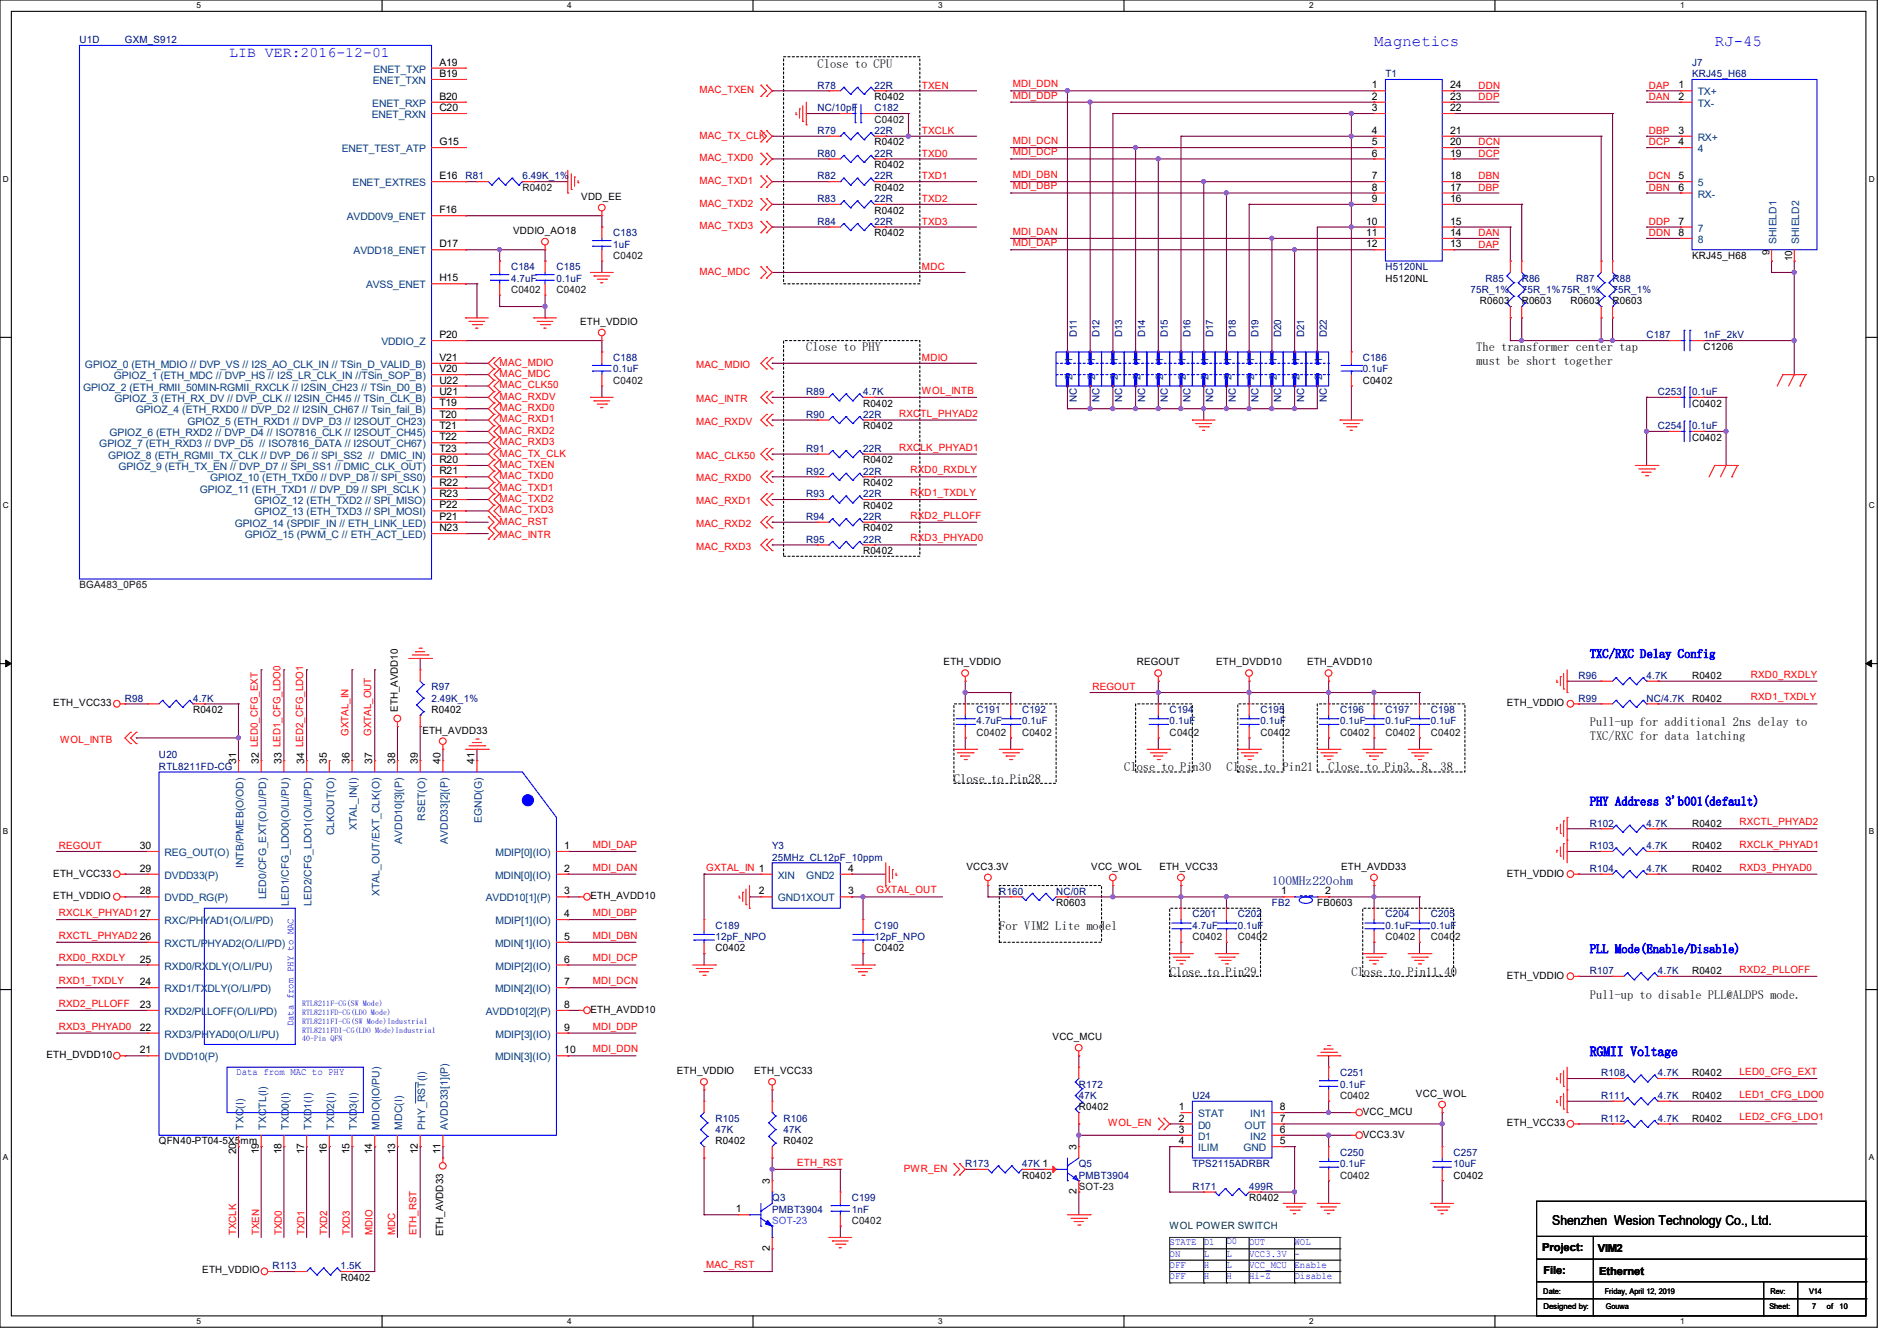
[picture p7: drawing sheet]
<svg xmlns="http://www.w3.org/2000/svg" width="297mm" height="210mm" viewBox="0 0 297 210" stroke-linecap="round" stroke-linejoin="round" font-family="sans-serif">
<defs><g id="words">
<g font-size="2.5" fill="#00f">
<text x="215.1" y="7.3">Magnetics</text>
<text x="268.5" y="7.3">RJ-45</text>
</g>
<text font-size="2.3" fill="#00f" x="35.9" y="9">LIB VER:2016-12-01</text>
<text font-size="2.1" fill="#00f" x="248.9" y="165.4">RGMII Voltage</text>
<text font-size="2.1" x="243" y="191.9">Shenzhen Wesion Technology Co., Ltd.</text>
<g font-size="1.9">
<text x="128" y="10.6">Close to CPU</text>
<text x="126.2" y="55">Close to PHY</text>
<text x="231.1" y="55">The transformer center tap</text>
<text x="231.1" y="57.2">must be short together</text>
<text x="248.9" y="113.7">Pull-up for additional 2ns delay to</text>
<text x="248.9" y="115.9">TXC/RXC for data latching</text>
<text x="149.4" y="122.6">Close to Pin28</text>
<text x="176" y="120.8">Close to Pin30</text>
<text x="192" y="120.8">Close to Pin21</text>
<text x="208" y="120.8">Close to Pin3, 8, 38</text>
<text x="156.5" y="145.7">For VIM2 Lite model</text>
<text x="183.1" y="152.8">Close to Pin29</text>
<text x="211.6" y="152.8">Close to Pin11,40</text>
<text x="248.9" y="156.4">Pull-up to disable PLL@ALDPS mode.</text>
</g>
<g font-size="1.9" fill="#00f">
<text x="248.9" y="103">TXC/RXC Delay Config</text>
<text x="248.9" y="126.2">PHY Address 3'b001(default)</text>
<text x="248.9" y="149.3">PLL Mode(Enable/Disable)</text>
</g>
<text font-size="1.9" fill="#00007f" x="199.1" y="138.6">100MHz220ohm</text>
<g font-size="1.7">
<text x="241.5" y="196">Project:</text>
<text x="250.1" y="196.1">VIM2</text>
<text x="241.6" y="199.5">File:</text>
<text x="250.4" y="199.7">Ethernet</text>
</g>
<g font-size="1.6" fill="#00007f">
<text x="12.4" y="6.8">U1D</text>
<text x="19.6" y="6.8">GXM_S912</text>
<text x="264.9" y="10.3">J7</text>
<text x="128" y="13.9">R78</text>
<text x="128" y="17.4">NC/10pF</text>
<text x="136.9" y="13.9">22R</text>
<text x="136.9" y="17.4">C182</text>
<text x="216.9" y="12.1">T1</text>
<text x="264.9" y="12.1">KRJ45_H68</text>
<text x="128" y="21">R79</text>
<text x="136.9" y="21">22R</text>
<text x="72.9" y="28.1">R81</text>
<text x="81.8" y="28.1">6.49K_1%</text>
<text x="128" y="28.1">R82</text>
<text x="128" y="24.6">R80</text>
<text x="136.9" y="28.1">22R</text>
<text x="136.9" y="24.6">22R</text>
<text x="128" y="31.7">R83</text>
<text x="128" y="35.2">R84</text>
<text x="136.9" y="31.7">22R</text>
<text x="136.9" y="35.2">22R</text>
<text x="96" y="37">C183</text>
<text x="96" y="38.8">1uF</text>
<text x="80" y="42.3">C184</text>
<text x="80" y="44.1">4.7uF</text>
<text x="87.1" y="42.3">C185</text>
<text x="87.1" y="44.1">0.1uF</text>
<text x="216.9" y="42.3">H5120NL</text>
<text x="230.2" y="45.9">75R_1%</text>
<text x="232.6" y="44.1">R85</text>
<text x="238.3" y="44.1">R86</text>
<text x="238.3" y="45.9">75R_1%75R_1%</text>
<text x="246.8" y="44.1">R87</text>
<text x="252.5" y="44.1">R88</text>
<text x="252.5" y="45.9">75R_1%</text>
<text x="168.6" y="52.8" transform="rotate(-90 168.6 52.8)">D11</text>
<text x="172.2" y="52.8" transform="rotate(-90 172.2 52.8)">D12</text>
<text x="175.7" y="52.8" transform="rotate(-90 175.7 52.8)">D13</text>
<text x="179.3" y="52.8" transform="rotate(-90 179.3 52.8)">D14</text>
<text x="182.8" y="52.8" transform="rotate(-90 182.8 52.8)">D15</text>
<text x="186.4" y="52.8" transform="rotate(-90 186.4 52.8)">D16</text>
<text x="189.9" y="52.8" transform="rotate(-90 189.9 52.8)">D17</text>
<text x="193.5" y="52.8" transform="rotate(-90 193.5 52.8)">D18</text>
<text x="197.1" y="52.8" transform="rotate(-90 197.1 52.8)">D19</text>
<text x="200.6" y="52.8" transform="rotate(-90 200.6 52.8)">D20</text>
<text x="204.2" y="52.8" transform="rotate(-90 204.2 52.8)">D21</text>
<text x="207.7" y="52.8" transform="rotate(-90 207.7 52.8)">D22</text>
<text x="257.8" y="53">C187</text>
<text x="266.7" y="53">1nF_2kV</text>
<text x="96" y="56.6">C188</text>
<text x="96" y="58.3">0.1uF</text>
<text x="213.4" y="56.6">C186</text>
<text x="213.4" y="58.3">0.1uF</text>
<text x="126.2" y="65.4">R90</text>
<text x="126.2" y="61.9">R89</text>
<text x="135.1" y="65.4">22R</text>
<text x="135.1" y="61.9">4.7K</text>
<text x="168.6" y="62.9" transform="rotate(-90 168.6 62.9)">NC</text>
<text x="172.2" y="62.9" transform="rotate(-90 172.2 62.9)">NC</text>
<text x="175.7" y="62.9" transform="rotate(-90 175.7 62.9)">NC</text>
<text x="179.3" y="62.9" transform="rotate(-90 179.3 62.9)">NC</text>
<text x="182.8" y="62.9" transform="rotate(-90 182.8 62.9)">NC</text>
<text x="186.4" y="62.9" transform="rotate(-90 186.4 62.9)">NC</text>
<text x="189.9" y="62.9" transform="rotate(-90 189.9 62.9)">NC</text>
<text x="193.5" y="62.9" transform="rotate(-90 193.5 62.9)">NC</text>
<text x="197.1" y="62.9" transform="rotate(-90 197.1 62.9)">NC</text>
<text x="200.6" y="62.9" transform="rotate(-90 200.6 62.9)">NC</text>
<text x="204.2" y="62.9" transform="rotate(-90 204.2 62.9)">NC</text>
<text x="207.7" y="62.9" transform="rotate(-90 207.7 62.9)">NC</text>
<text x="259.6" y="61.9">C253</text>
<text x="264.9" y="61.9">0.1uF</text>
<text x="126.2" y="70.8">R91</text>
<text x="135.1" y="70.8">22R</text>
<text x="259.6" y="67.2">C254</text>
<text x="264.9" y="67.2">0.1uF</text>
<text x="126.2" y="77.9">R93</text>
<text x="126.2" y="74.3">R92</text>
<text x="135.1" y="77.9">22R</text>
<text x="135.1" y="74.3">22R</text>
<text x="126.2" y="81.4">R94</text>
<text x="135.1" y="81.4">22R</text>
<text x="126.2" y="85">R95</text>
<text x="135.1" y="85">22R</text>
<text x="247.1" y="106.3">R96</text>
<text x="257.8" y="106.3">4.7K</text>
<text x="19.6" y="109.9">R98</text>
<text x="30.2" y="109.9">4.7K</text>
<text x="67.6" y="108.1">R97</text>
<text x="67.6" y="109.9">2.49K_1%</text>
<text x="152.9" y="111.7">C191</text>
<text x="152.9" y="113.5">4.7uF</text>
<text x="160" y="111.7">C192</text>
<text x="160" y="113.5">0.1uF</text>
<text x="183.1" y="111.7">C194</text>
<text x="183.1" y="113.5">0.1uF</text>
<text x="197.4" y="111.7">C195</text>
<text x="197.4" y="113.5">0.1uF</text>
<text x="209.8" y="111.7">C196</text>
<text x="209.8" y="113.5">0.1uF</text>
<text x="216.9" y="111.7">C197</text>
<text x="216.9" y="113.5">0.1uF</text>
<text x="224" y="111.7">C198</text>
<text x="224" y="113.5">0.1uF</text>
<text x="247.1" y="109.9">R99</text>
<text x="257.8" y="109.9">NC/4.7K</text>
<text x="24.9" y="118.8">U20</text>
<text x="24.9" y="120.6">RTL8211FD-CG</text>
<text x="248.9" y="129.5">R102</text>
<text x="257.8" y="129.5">4.7K</text>
<text x="120.9" y="133">Y3</text>
<text x="120.9" y="134.8">25MHz_CL12pF_10ppm</text>
<text x="248.9" y="133">R103</text>
<text x="248.9" y="136.6">R104</text>
<text x="257.8" y="133">4.7K</text>
<text x="257.8" y="136.6">4.7K</text>
<text x="156.5" y="140.1">R160</text>
<text x="165.3" y="140.1">NC/0R</text>
<text x="186.7" y="143.7">C201</text>
<text x="193.8" y="143.7">C202</text>
<text x="199.1" y="141.9">FB2</text>
<text x="216.9" y="143.7">C204</text>
<text x="224" y="143.7">C205</text>
<text x="112" y="145.5">C189</text>
<text x="112" y="147.2">12pF_NPO</text>
<text x="136.9" y="145.5">C190</text>
<text x="136.9" y="147.2">12pF_NPO</text>
<text x="186.7" y="145.5">4.7uF</text>
<text x="193.8" y="145.5">0.1uF</text>
<text x="216.9" y="145.5">0.1uF</text>
<text x="224" y="145.5">0.1uF</text>
<text x="248.9" y="152.6">R107</text>
<text x="259.6" y="152.6">4.7K</text>
<text x="168.9" y="170.3">R172</text>
<text x="168.9" y="172.1">47K</text>
<text x="186.7" y="172.1">U24</text>
<text x="209.8" y="168.6">C251</text>
<text x="209.8" y="170.3">0.1uF</text>
<text x="250.7" y="168.6">R108</text>
<text x="250.7" y="172.1">R111</text>
<text x="259.6" y="168.6">4.7K</text>
<text x="259.6" y="172.1">4.7K</text>
<text x="112" y="175.7">R105</text>
<text x="112" y="177.5">47K</text>
<text x="122.7" y="175.7">R106</text>
<text x="122.7" y="177.5">47K</text>
<text x="250.7" y="175.7">R112</text>
<text x="259.6" y="175.7">4.7K</text>
<text x="151.1" y="182.8">R173</text>
<text x="160" y="182.8">47K 1</text>
<text x="168.9" y="182.8">Q5</text>
<text x="168.9" y="184.6">PMBT3904</text>
<text x="186.7" y="182.8">TPS2115ADRBR</text>
<text x="209.8" y="181">C250</text>
<text x="209.8" y="182.8">0.1uF</text>
<text x="227.6" y="181">C257</text>
<text x="227.6" y="182.8">10uF</text>
<text x="120.9" y="188.1">Q3</text>
<text x="120.9" y="189.9">PMBT3904</text>
<text x="133.3" y="188.1">C199</text>
<text x="133.3" y="189.9">1nF</text>
<text x="186.7" y="186.3">R171</text>
<text x="195.6" y="186.3">499R</text>
<text x="42.7" y="198.8">R113</text>
<text x="53.3" y="198.8">1.5K</text>
</g>
<g font-size="1.6" fill="#003f7f">
<text x="58.5" y="11.4">ENET_TXP</text>
<text x="58.3" y="16.7">ENET_RXP</text>
<text x="58.4" y="13.2">ENET_TXN</text>
<text x="265.8" y="14.9">TX+</text>
<text x="265.8" y="16.7">TX-</text>
<text x="53.5" y="23.8">ENET_TEST_ATP</text>
<text x="58.2" y="18.5">ENET_RXN</text>
<text x="265.8" y="22.1">RX+</text>
<text x="265.8" y="23.8">4</text>
<text x="55.2" y="29.2">ENET_EXTRES</text>
<text x="265.8" y="29.2">5</text>
<text x="54.3" y="34.5">AVDD0V9_ENET</text>
<text x="265.8" y="30.9">RX-</text>
<text x="55.4" y="39.8">AVDD18_ENET</text>
<text x="265.8" y="36.3">7</text>
<text x="265.8" y="38.1">8</text>
<text x="278.1" y="38.2" transform="rotate(-90 278.1 38.2)">SHIELD1</text>
<text x="281.7" y="38.2" transform="rotate(-90 281.7 38.2)">SHIELD2</text>
<text x="57.3" y="45.2">AVSS_ENET</text>
<text x="13.3" y="57.6">GPIOZ_0 (ETH_MDIO // DVP_VS // I2S_AO_CLK_IN // TSin_D_VALID_B)</text>
<text x="17.8" y="59.4">GPIOZ_1 (ETH_MDC // DVP_HS // I2S_LR_CLK_IN //TSin_SOP_B)</text>
<text x="59.7" y="54.1">VDDIO_Z</text>
<text x="167.9" y="59.6" transform="rotate(-90 167.9 59.6)">2</text>
<text x="167.9" y="56.9" transform="rotate(-90 167.9 56.9)">1</text>
<text x="171.5" y="59.6" transform="rotate(-90 171.5 59.6)">2</text>
<text x="171.5" y="56.9" transform="rotate(-90 171.5 56.9)">1</text>
<text x="175" y="59.6" transform="rotate(-90 175 59.6)">2</text>
<text x="175" y="56.9" transform="rotate(-90 175 56.9)">1</text>
<text x="178.6" y="59.6" transform="rotate(-90 178.6 59.6)">2</text>
<text x="178.6" y="56.9" transform="rotate(-90 178.6 56.9)">1</text>
<text x="182.1" y="59.6" transform="rotate(-90 182.1 59.6)">2</text>
<text x="182.1" y="56.9" transform="rotate(-90 182.1 56.9)">1</text>
<text x="185.7" y="59.6" transform="rotate(-90 185.7 59.6)">2</text>
<text x="185.7" y="56.9" transform="rotate(-90 185.7 56.9)">1</text>
<text x="189.2" y="59.6" transform="rotate(-90 189.2 59.6)">2</text>
<text x="189.2" y="56.9" transform="rotate(-90 189.2 56.9)">1</text>
<text x="192.8" y="59.6" transform="rotate(-90 192.8 59.6)">2</text>
<text x="192.8" y="56.9" transform="rotate(-90 192.8 56.9)">1</text>
<text x="196.3" y="59.6" transform="rotate(-90 196.3 59.6)">2</text>
<text x="196.3" y="56.9" transform="rotate(-90 196.3 56.9)">1</text>
<text x="199.9" y="59.6" transform="rotate(-90 199.9 59.6)">2</text>
<text x="199.9" y="56.9" transform="rotate(-90 199.9 56.9)">1</text>
<text x="203.5" y="59.6" transform="rotate(-90 203.5 59.6)">2</text>
<text x="203.5" y="56.9" transform="rotate(-90 203.5 56.9)">1</text>
<text x="207" y="59.6" transform="rotate(-90 207 59.6)">2</text>
<text x="207" y="56.9" transform="rotate(-90 207 56.9)">1</text>
<text x="13" y="61.2">GPIOZ_2 (ETH_RMII_50MIN-RGMII_RXCLK // I2SIN_CH23 // TSin_D0_B)</text>
<text x="17.9" y="63">GPIOZ_3 (ETH_RX_DV // DVP_CLK // I2SIN_CH45 // TSin_CLK_B)</text>
<text x="21.3" y="64.7">GPIOZ_4 (ETH_RXD0 // DVP_D2 // I2SIN_CH67 // Tsin_fail_B)</text>
<text x="15.5" y="70.1">GPIOZ_7 (ETH_RXD3 // DVP_D5 // ISO7816_DATA // I2SOUT_CH67)</text>
<text x="16.9" y="71.8">GPIOZ_8 (ETH_RGMII_TX_CLK // DVP_D6 // SPI_SS2 // DMIC_IN)</text>
<text x="17.1" y="68.3">GPIOZ_6 (ETH_RXD2 // DVP_D4 // ISO7816_CLK // I2SOUT_CH45)</text>
<text x="29.3" y="66.5">GPIOZ_5 (ETH_RXD1 // DVP_D3 // I2SOUT_CH23)</text>
<text x="18.5" y="73.6">GPIOZ_9 (ETH_TX_EN // DVP_D7 // SPI_SS1 // DMIC_CLK_OUT)</text>
<text x="31.3" y="77.2">GPIOZ_11 (ETH_TXD1 // DVP_D9 // SPI_SCLK )</text>
<text x="32.9" y="75.4">GPIOZ_10 (ETH_TXD0 // DVP_D8 // SPI_SS0)</text>
<text x="36.7" y="82.5">GPIOZ_14 (SPDIF_IN // ETH_LINK_LED)</text>
<text x="39.8" y="79">GPIOZ_12 (ETH_TXD2 // SPI_MISO)</text>
<text x="39.8" y="80.7">GPIOZ_13 (ETH_TXD3 // SPI_MOSI)</text>
<text x="38.3" y="84.3">GPIOZ_15 (PWM_C // ETH_ACT_LED)</text>
<text x="52.3" y="130.8" transform="rotate(-90 52.3 130.8)">CLKOUT(O)</text>
<text x="55.9" y="130" transform="rotate(-90 55.9 130)">XTAL_IN(I)</text>
<text x="66.5" y="128.6" transform="rotate(-90 66.5 128.6)">RSET(O)</text>
<text x="75.4" y="128.9" transform="rotate(-90 75.4 128.9)">EGND(G)</text>
<text x="25.8" y="137.6">DVDD33(P)</text>
<text x="25.8" y="134.1">REG_OUT(O)</text>
<text x="38.1" y="136" transform="rotate(-90 38.1 136)">INTB/PMEB(O/OD)</text>
<text x="63" y="132.2" transform="rotate(-90 63 132.2)">AVDD10[3](P)</text>
<text x="70.1" y="132.2" transform="rotate(-90 70.1 132.2)">AVDD33[2](P)</text>
<text x="77.5" y="137.6">MDIN[0](IO)</text>
<text x="77.6" y="134.1">MDIP[0](IO)</text>
<text x="121.8" y="137.6">XIN</text>
<text x="126.2" y="137.6">GND2</text>
<text x="25.8" y="141.2">DVDD_RG(P)</text>
<text x="41.7" y="140.8" transform="rotate(-90 41.7 140.8)">LED0/CFG_EXT(O/LI/PD)</text>
<text x="45.2" y="141.9" transform="rotate(-90 45.2 141.9)">LED1/CFG_LDO0(O/LI/PU)</text>
<text x="48.8" y="141.9" transform="rotate(-90 48.8 141.9)">LED2/CFG_LDO1(O/LI/PD)</text>
<text x="59.4" y="140.4" transform="rotate(-90 59.4 140.4)">XTAL_OUT/EXT_CLK(O)</text>
<text x="76.1" y="141.2">AVDD10[1](P)</text>
<text x="121.8" y="141.2">GND1XOUT</text>
<text x="25.8" y="148.3">RXCTL/PHYAD2(O/LI/PD)</text>
<text x="25.8" y="144.7">RXC/PHYAD1(O/LI/PD)</text>
<text x="77.5" y="148.3">MDIN[1](IO)</text>
<text x="77.6" y="144.7">MDIP[1](IO)</text>
<text x="25.8" y="151.9">RXD0/RXDLY(O/LI/PU)</text>
<text x="25.8" y="155.4">RXD1/TXDLY(O/LI/PD)</text>
<text x="77.5" y="155.4">MDIN[2](IO)</text>
<text x="77.6" y="151.9">MDIP[2](IO)</text>
<text x="25.8" y="159">RXD2/PLLOFF(O/LI/PD)</text>
<text x="76.1" y="159">AVDD10[2](P)</text>
<text x="25.8" y="166.1">DVDD10(P)</text>
<text x="25.8" y="162.5">RXD3/PHYAD0(O/LI/PU)</text>
<text x="77.5" y="166.1">MDIN[3](IO)</text>
<text x="77.6" y="162.5">MDIP[3](IO)</text>
<text x="38.1" y="176.9" transform="rotate(-90 38.1 176.9)">TXC(I)</text>
<text x="41.7" y="176.9" transform="rotate(-90 41.7 176.9)">TXCTL(I)</text>
<text x="45.2" y="176.9" transform="rotate(-90 45.2 176.9)">TXD0(I)</text>
<text x="48.8" y="176.9" transform="rotate(-90 48.8 176.9)">TXD1(I)</text>
<text x="52.3" y="176.9" transform="rotate(-90 52.3 176.9)">TXD2(I)</text>
<text x="55.9" y="176.9" transform="rotate(-90 55.9 176.9)">TXD3(I)</text>
<text x="59.4" y="176.9" transform="rotate(-90 59.4 176.9)">MDIO(IO/PU)</text>
<text x="63" y="176.9" transform="rotate(-90 63 176.9)">MDC(I)</text>
<text x="66.5" y="176.9" transform="rotate(-90 66.5 176.9)">PHY_RST(I)</text>
<text x="70.1" y="176.9" transform="rotate(-90 70.1 176.9)">AVDD33[1](P)</text>
<text x="187.6" y="175">STAT</text>
<text x="187.6" y="176.7">D0</text>
<text x="187.6" y="178.5">D1</text>
<text x="194.9" y="176.7">OUT</text>
<text x="195.7" y="178.5">IN2</text>
<text x="195.7" y="175">IN1</text>
<text x="187.6" y="180.3">ILIM</text>
<text x="194.7" y="180.3">GND</text>
</g>
<g font-size="1.6">
<text x="68.8" y="10.3">A19</text>
<text x="68.8" y="17.4">C20</text>
<text x="68.8" y="15.6">B20</text>
<text x="68.8" y="12.1">B19</text>
<text x="136.9" y="15.7">R0402</text>
<text x="214.8" y="13.8">1</text>
<text x="214.8" y="15.6">2</text>
<text x="214.8" y="17.4">3</text>
<text x="227" y="17.4">22</text>
<text x="227" y="15.6">23</text>
<text x="227" y="13.8">24</text>
<text x="262.8" y="13.8">1</text>
<text x="262.8" y="15.6">2</text>
<text x="68.8" y="22.7">G15</text>
<text x="136.9" y="22.8">R0402</text>
<text x="214.8" y="21">4</text>
<text x="214.8" y="22.7">5</text>
<text x="227" y="22.7">20</text>
<text x="227" y="21">21</text>
<text x="262.8" y="21">3</text>
<text x="262.8" y="22.7">4</text>
<text x="68.8" y="28.1">E16</text>
<text x="136.9" y="29.9">R0402</text>
<text x="136.9" y="26.3">R0402</text>
<text x="214.8" y="24.5">6</text>
<text x="214.8" y="28.1">7</text>
<text x="214.8" y="29.8">8</text>
<text x="227" y="29.8">17</text>
<text x="227" y="28.1">18</text>
<text x="227" y="24.5">19</text>
<text x="262.8" y="29.8">6</text>
<text x="262.8" y="28.1">5</text>
<text x="68.8" y="33.4">F16</text>
<text x="91" y="31.3">VDD_EE</text>
<text x="136.9" y="33.4">R0402</text>
<text x="213.9" y="35.2">10</text>
<text x="214.8" y="31.6">9</text>
<text x="227" y="35.2">15</text>
<text x="227" y="31.6">16</text>
<text x="262.8" y="35.2">7</text>
<text x="68.8" y="38.7">D17</text>
<text x="80.3" y="36.7">VDDIO_AO18</text>
<text x="136.9" y="37">R0402</text>
<text x="213.9" y="37">11</text>
<text x="213.9" y="38.7">12</text>
<text x="227" y="38.7">13</text>
<text x="227" y="37">14</text>
<text x="262.8" y="37">8</text>
<text x="264.9" y="40.6">KRJ45_H68</text>
<text x="277.1" y="40" transform="rotate(-90 277.1 40)">9</text>
<text x="280.6" y="40.9" transform="rotate(-90 280.6 40.9)">10</text>
<text x="68.8" y="44.1">H15</text>
<text x="216.9" y="44.1">H5120NL</text>
<text x="231.7" y="47.7">R0603</text>
<text x="238.3" y="47.7">R0603</text>
<text x="245.9" y="47.7">R0603</text>
<text x="252.5" y="47.7">R0603</text>
<text x="68.8" y="53">P20</text>
<text x="90.8" y="50.9">ETH_VDDIO</text>
<text x="68.8" y="56.5">V21</text>
<text x="68.8" y="58.3">V20</text>
<text x="266.7" y="54.8">C1206</text>
<text x="68.8" y="60.1">U22</text>
<text x="68.8" y="61.8">U21</text>
<text x="68.8" y="63.6">T19</text>
<text x="68.8" y="65.4">T20</text>
<text x="135.1" y="63.7">R0402</text>
<text x="213.4" y="60.1">C0402</text>
<text x="264.9" y="63.7">C0402</text>
<text x="68.8" y="67.2">T21</text>
<text x="68.8" y="69">T22</text>
<text x="68.8" y="70.7">T23</text>
<text x="135.1" y="67.2">R0402</text>
<text x="264.9" y="69">C0402</text>
<text x="68.8" y="72.5">R20</text>
<text x="68.8" y="74.3">R21</text>
<text x="68.8" y="76.1">R22</text>
<text x="68.8" y="77.9">R23</text>
<text x="135.1" y="72.6">R0402</text>
<text x="135.1" y="76.1">R0402</text>
<text x="68.8" y="79.6">P22</text>
<text x="68.8" y="81.4">P21</text>
<text x="68.8" y="83.2">N23</text>
<text x="135.1" y="79.7">R0402</text>
<text x="135.1" y="83.2">R0402</text>
<text x="135.1" y="86.8">R0402</text>
<text x="147.7" y="104.2">ETH_VDDIO</text>
<text x="178" y="104.2">REGOUT</text>
<text x="190.4" y="104.2">ETH_DVDD10</text>
<text x="204.6" y="104.2">ETH_AVDD10</text>
<text x="264.9" y="106.3">R0402</text>
<text x="8.3" y="110.6">ETH_VCC33</text>
<text x="30.2" y="111.7">R0402</text>
<text x="62.3" y="111.5" transform="rotate(-90 62.3 111.5)">ETH_AVDD10</text>
<text x="67.6" y="111.7">R0402</text>
<text x="235.9" y="110.6">ETH_VDDIO</text>
<text x="264.9" y="109.9">R0402</text>
<text x="37" y="119.7" transform="rotate(-90 37 119.7)">31</text>
<text x="40.5" y="119.7" transform="rotate(-90 40.5 119.7)">32 LED0_CFG_EXT</text>
<text x="44.1" y="119.7" transform="rotate(-90 44.1 119.7)">33 LED1_CFG_LDO0</text>
<text x="47.6" y="119.7" transform="rotate(-90 47.6 119.7)">34 LED2_CFG_LDO1</text>
<text x="51.2" y="119.7" transform="rotate(-90 51.2 119.7)">35</text>
<text x="54.7" y="119.7" transform="rotate(-90 54.7 119.7)">36</text>
<text x="58.3" y="119.7" transform="rotate(-90 58.3 119.7)">37</text>
<text x="61.9" y="119.7" transform="rotate(-90 61.9 119.7)">38</text>
<text x="65.4" y="119.7" transform="rotate(-90 65.4 119.7)">39</text>
<text x="66.1" y="114.9">ETH_AVDD33</text>
<text x="69" y="119.7" transform="rotate(-90 69 119.7)">40</text>
<text x="74.3" y="119.7" transform="rotate(-90 74.3 119.7)">41</text>
<text x="264.9" y="129.5">R0402</text>
<text x="8.3" y="137.3">ETH_VCC33</text>
<text x="21.9" y="136.5">29</text>
<text x="21.9" y="133">30</text>
<text x="88.3" y="133">1</text>
<text x="88.3" y="136.5">2</text>
<text x="132.8" y="136.5">4</text>
<text x="151.3" y="136.2">VCC3.3V</text>
<text x="170.9" y="136.2">VCC_WOL</text>
<text x="181.5" y="136.2">ETH_VCC33</text>
<text x="210" y="136.2">ETH_AVDD33</text>
<text x="235.9" y="137.3">ETH_VDDIO</text>
<text x="264.9" y="133">R0402</text>
<text x="264.9" y="136.6">R0402</text>
<text x="8.3" y="140.8">ETH_VDDIO</text>
<text x="21.9" y="140.1">28</text>
<text x="88.3" y="140.1">3</text>
<text x="88.3" y="143.6">4</text>
<text x="92.5" y="140.8">ETH_AVDD10</text>
<text x="118.8" y="140.1">2</text>
<text x="132.8" y="140.1">3</text>
<text x="165.4" y="141.9">R0603</text>
<text x="200.6" y="140.1">1</text>
<text x="206.2" y="141.9">FB0603</text>
<text x="207.5" y="140.1">2</text>
<text x="21.9" y="147.2">26</text>
<text x="88.3" y="147.2">5</text>
<text x="112" y="149">C0402</text>
<text x="136.9" y="149">C0402</text>
<text x="21.9" y="150.8">25</text>
<text x="21.9" y="154.3">24</text>
<text x="88.3" y="150.8">6</text>
<text x="88.3" y="154.3">7</text>
<text x="235.9" y="153.3">ETH_VDDIO</text>
<text x="264.9" y="152.6">R0402</text>
<text x="21.9" y="157.9">23</text>
<text x="21.9" y="161.4">22</text>
<text x="88.3" y="157.9">8</text>
<text x="88.3" y="161.4">9</text>
<text x="92.5" y="158.6">ETH_AVDD10</text>
<text x="7.3" y="165.7">ETH_DVDD10</text>
<text x="21.9" y="165">21</text>
<text x="88.3" y="165">10</text>
<text x="164.8" y="162.9">VCC_MCU</text>
<text x="106" y="168.2">ETH_VDDIO</text>
<text x="118.1" y="168.2">ETH_VCC33</text>
<text x="168.9" y="173.9">R0402</text>
<text x="184.6" y="173.9">1</text>
<text x="200.4" y="173.9">8</text>
<text x="221.7" y="171.8">VCC_WOL</text>
<text x="264.9" y="168.6">R0402</text>
<text x="264.9" y="172.1">R0402</text>
<text x="24.9" y="179.2">QFN40-PT04-5X5mm</text>
<text x="112" y="179.2">R0402</text>
<text x="122.7" y="179.2">R0402</text>
<text x="184.6" y="175.6">2</text>
<text x="184.6" y="177.4">3</text>
<text x="184.6" y="179.2">4</text>
<text x="200.4" y="179.2">5</text>
<text x="200.4" y="177.4">6</text>
<text x="200.4" y="175.6">7</text>
<text x="213.4" y="178.2">VCC3.3V</text>
<text x="213.4" y="174.6">VCC_MCU</text>
<text x="235.9" y="176.4">ETH_VCC33</text>
<text x="264.9" y="175.7">R0402</text>
<text x="37" y="180.8" transform="rotate(-90 37 180.8)">20</text>
<text x="40.5" y="180.8" transform="rotate(-90 40.5 180.8)">19</text>
<text x="44.1" y="180.8" transform="rotate(-90 44.1 180.8)">18</text>
<text x="47.6" y="180.8" transform="rotate(-90 47.6 180.8)">17</text>
<text x="51.2" y="180.8" transform="rotate(-90 51.2 180.8)">16</text>
<text x="54.7" y="180.8" transform="rotate(-90 54.7 180.8)">15</text>
<text x="58.3" y="180.8" transform="rotate(-90 58.3 180.8)">14</text>
<text x="61.9" y="180.8" transform="rotate(-90 61.9 180.8)">13</text>
<text x="65.4" y="180.8" transform="rotate(-90 65.4 180.8)">12</text>
<text x="69" y="180.8" transform="rotate(-90 69 180.8)">11</text>
<text x="120.5" y="185.5" transform="rotate(-90 120.5 185.5)">3</text>
<text x="160" y="184.6">R0402</text>
<text x="168.5" y="180.1" transform="rotate(-90 168.5 180.1)">3</text>
<text x="227.6" y="184.6">C0402</text>
<text x="115.2" y="189.9">1</text>
<text x="168.5" y="187" transform="rotate(-90 168.5 187)">2</text>
<text x="195.6" y="188.1">R0402</text>
<text x="69.4" y="193.6" transform="rotate(-90 69.4 193.6)">ETH_AVDD33</text>
<text x="120.5" y="195.9" transform="rotate(-90 120.5 195.9)">2</text>
<text x="31.7" y="199.3">ETH_VDDIO</text>
<text x="53.3" y="200.6">R0402</text>
</g>
<g font-size="1.6" fill="#f00">
<text x="109.5" y="14.6">MAC_TXEN</text>
<text x="144.4" y="13.9">TXEN</text>
<text x="158.6" y="15.5">MDI_DDP</text>
<text x="158.6" y="13.7">MDI_DDN</text>
<text x="231.5" y="15.7">DDP</text>
<text x="231.5" y="13.9">DDN</text>
<text x="258.1" y="13.9">DAP</text>
<text x="258.1" y="15.7">DAN</text>
<text x="109.5" y="21.7">MAC_TX_CLK</text>
<text x="144.4" y="21">TXCLK</text>
<text x="158.6" y="22.6">MDI_DCN</text>
<text x="231.5" y="22.8">DCN</text>
<text x="258.1" y="21">DBP</text>
<text x="258.1" y="22.8">DCP</text>
<text x="109.5" y="25.3">MAC_TXD0</text>
<text x="109.5" y="28.8">MAC_TXD1</text>
<text x="144.4" y="24.6">TXD0</text>
<text x="144.4" y="28.1">TXD1</text>
<text x="158.6" y="24.3">MDI_DCP</text>
<text x="158.6" y="27.9">MDI_DBN</text>
<text x="158.6" y="29.7">MDI_DBP</text>
<text x="231.5" y="24.6">DCP</text>
<text x="231.5" y="28.1">DBN</text>
<text x="231.5" y="29.9">DBP</text>
<text x="258.1" y="29.9">DBN</text>
<text x="258.1" y="28.1">DCN</text>
<text x="109.5" y="32.4">MAC_TXD2</text>
<text x="109.5" y="35.9">MAC_TXD3</text>
<text x="144.4" y="35.2">TXD3</text>
<text x="144.4" y="31.7">TXD2</text>
<text x="258.1" y="35.2">DDP</text>
<text x="158.6" y="36.8">MDI_DAN</text>
<text x="158.6" y="38.6">MDI_DAP</text>
<text x="231.5" y="37">DAN</text>
<text x="231.5" y="38.8">DAP</text>
<text x="258.1" y="37">DDN</text>
<text x="109.5" y="43.1">MAC_MDC</text>
<text x="144.4" y="42.3">MDC</text>
<text x="78.2" y="57.3">MAC_MDIO</text>
<text x="78.2" y="59.1">MAC_MDC</text>
<text x="109" y="57.6">MAC_MDIO</text>
<text x="144.4" y="56.6">MDIO</text>
<text x="78.2" y="60.8">MAC_CLK50</text>
<text x="78.2" y="64.4">MAC_RXD0</text>
<text x="78.2" y="62.6">MAC_RXDV</text>
<text x="109" y="62.9">MAC_INTR</text>
<text x="140.8" y="65.2">RXCTL_PHYAD2</text>
<text x="144.4" y="61.7">WOL_INTB</text>
<text x="78.2" y="71.5">MAC_TX_CLK</text>
<text x="78.2" y="67.9">MAC_RXD2</text>
<text x="78.2" y="69.7">MAC_RXD3</text>
<text x="78.2" y="66.2">MAC_RXD1</text>
<text x="109" y="71.8">MAC_CLK50</text>
<text x="109" y="66.5">MAC_RXDV</text>
<text x="140.8" y="70.6">RXCLK_PHYAD1</text>
<text x="78.2" y="76.8">MAC_TXD1</text>
<text x="78.2" y="75.1">MAC_TXD0</text>
<text x="78.2" y="73.3">MAC_TXEN</text>
<text x="109" y="75.4">MAC_RXD0</text>
<text x="142.6" y="74.1">RXD0_RXDLY</text>
<text x="142.6" y="77.7">RXD1_TXDLY</text>
<text x="78.2" y="78.6">MAC_TXD2</text>
<text x="78.2" y="80.4">MAC_TXD3</text>
<text x="78.2" y="82.2">MAC_RST</text>
<text x="109" y="82.5">MAC_RXD2</text>
<text x="109" y="78.9">MAC_RXD1</text>
<text x="142.6" y="81.2">RXD2_PLLOFF</text>
<text x="78.2" y="84.3">MAC_INTR</text>
<text x="109" y="86.1">MAC_RXD3</text>
<text x="142.6" y="84.8">RXD3_PHYAD0</text>
<text x="274.1" y="106.1">RXD0_RXDLY</text>
<text x="171" y="108.1">REGOUT</text>
<text x="274.1" y="109.7">RXD1_TXDLY</text>
<text x="9.4" y="116.3">WOL_INTB</text>
<text x="54.6" y="115.2" transform="rotate(-90 54.6 115.2)">GXTAL_IN</text>
<text x="58.1" y="115.2" transform="rotate(-90 58.1 115.2)">GXTAL_OUT</text>
<text x="272.4" y="129.2">RXCTL_PHYAD2</text>
<text x="9.2" y="133">REGOUT</text>
<text x="92.8" y="132.8">MDI_DAP</text>
<text x="92.8" y="136.4">MDI_DAN</text>
<text x="110.6" y="136.4">GXTAL_IN 1</text>
<text x="272.4" y="132.8">RXCLK_PHYAD1</text>
<text x="272.4" y="136.4">RXD3_PHYAD0</text>
<text x="9.2" y="143.5">RXCLK_PHYAD127</text>
<text x="92.8" y="143.5">MDI_DBP</text>
<text x="137.2" y="139.9">GXTAL_OUT</text>
<text x="9.2" y="147">RXCTL_PHYAD2</text>
<text x="92.8" y="147">MDI_DBN</text>
<text x="9.2" y="154.1">RXD1_TXDLY</text>
<text x="9.2" y="150.6">RXD0_RXDLY</text>
<text x="92.8" y="150.6">MDI_DCP</text>
<text x="92.8" y="154.1">MDI_DCN</text>
<text x="272.4" y="152.4">RXD2_PLLOFF</text>
<text x="9.2" y="161.2">RXD3_PHYAD0</text>
<text x="9.2" y="157.7">RXD2_PLLOFF</text>
<text x="92.8" y="161.2">MDI_DDP</text>
<text x="92.8" y="164.8">MDI_DDN</text>
<text x="272.4" y="168.4">LED0_CFG_EXT</text>
<text x="272.4" y="171.9">LED1_CFG_LDO0</text>
<text x="173.5" y="176.4">WOL_EN</text>
<text x="272.4" y="175.5">LED2_CFG_LDO1</text>
<text x="124.8" y="182.6">ETH_RST</text>
<text x="141.5" y="183.5">PWR_EN</text>
<text x="37" y="193.5" transform="rotate(-90 37 193.5)">TXCLK</text>
<text x="40.6" y="193.5" transform="rotate(-90 40.6 193.5)">TXEN</text>
<text x="44.1" y="193.5" transform="rotate(-90 44.1 193.5)">TXD0</text>
<text x="47.7" y="193.5" transform="rotate(-90 47.7 193.5)">TXD1</text>
<text x="51.2" y="193.5" transform="rotate(-90 51.2 193.5)">TXD2</text>
<text x="54.8" y="193.5" transform="rotate(-90 54.8 193.5)">TXD3</text>
<text x="58.3" y="193.5" transform="rotate(-90 58.3 193.5)">MDIO</text>
<text x="61.9" y="193.5" transform="rotate(-90 61.9 193.5)">MDC</text>
<text x="65.2" y="193.5" transform="rotate(-90 65.2 193.5)">ETH_RST</text>
<text x="110.6" y="198.6">MAC_RST</text>
</g>
<g font-size="1.6" fill="#003f00">
<text x="136.9" y="19.2">C0402</text>
<text x="81.8" y="29.9">R0402</text>
<text x="96" y="40.6">C0402</text>
<text x="80" y="45.9">C0402</text>
<text x="87.1" y="45.9">C0402</text>
<text x="96" y="60.1">C0402</text>
<text x="12.4" y="92.1">BGA483_0P65</text>
<text x="152.9" y="115.2">C0402</text>
<text x="160" y="115.2">C0402</text>
<text x="183.1" y="115.2">C0402</text>
<text x="197.4" y="115.2">C0402</text>
<text x="209.8" y="115.2">C0402</text>
<text x="216.9" y="115.2">C0402</text>
<text x="224" y="115.2">C0402</text>
<text x="186.7" y="147.2">C0402</text>
<text x="193.8" y="147.2">C0402</text>
<text x="216.9" y="147.2">C0402</text>
<text x="224" y="147.2">C0402</text>
<text x="209.8" y="172.1">C0402</text>
<text x="209.8" y="184.6">C0402</text>
<text x="133.3" y="191.7">C0402</text>
<text x="168.9" y="186.3">SOT-23</text>
</g>
<g font-size="1.6" fill="#00f">
<text x="46" y="160.7" transform="rotate(-90 46 160.7)">Data from PHY to MAC</text>
<text x="37" y="168.4">Data from MAC to PHY</text>
<text x="183.1" y="196.8">ON</text>
<text x="183.1" y="195">STATE</text>
<text x="188.5" y="195">D1</text>
<text x="188.5" y="196.8">L</text>
<text x="192" y="194.9">D0</text>
<text x="192" y="196.8">L</text>
<text x="195.6" y="196.8">VCC3.3V</text>
<text x="195.6" y="195">OUT</text>
<text x="202.7" y="196.8">-</text>
<text x="202.7" y="195">WOL</text>
<text x="183.1" y="198.6">OFF</text>
<text x="183.1" y="200.4">OFF</text>
<text x="188.5" y="198.6">H</text>
<text x="188.5" y="200.4">H</text>
<text x="192" y="198.6">L</text>
<text x="192" y="200.4">H</text>
<text x="195.6" y="198.6">VCC_MCU</text>
<text x="195.6" y="200.4">Hi-Z</text>
<text x="202.7" y="198.6">Enable</text>
<text x="202.7" y="200.4">Disable</text>
</g>
<text font-size="1.6" fill="#007fff" x="120.9" y="191.7">SOT-23</text>
<text font-size="1.6" fill="#003f3f" x="183.1" y="192.4">WOL POWER SWITCH</text>
<g font-size="1.3">
<text x="30.8" y="1.3">5</text>
<text x="88.8" y="1.3">4</text>
<text x="146.9" y="1.3">3</text>
<text x="205" y="1.3">2</text>
<text x="263.1" y="1.3">1</text>
<text x=".5" y="28.4">D</text>
<text x="292.6" y="28.4">D</text>
<text x=".5" y="79.5">C</text>
<text x="292.6" y="79.5">C</text>
<text x=".5" y="130.6">B</text>
<text x="292.6" y="130.6">B</text>
<text x=".5" y="181.7">A</text>
<text x="292.6" y="181.7">A</text>
<text x="30.8" y="207.4">5</text>
<text x="88.8" y="207.4">4</text>
<text x="146.9" y="207.4">3</text>
<text x="205" y="207.4">2</text>
<text x="263.1" y="207.4">1</text>
</g>
<g font-size="1.2" fill="#00f">
<text x="47.3" y="157.5">RTL8211F-CG(SW Mode)</text>
<text x="47.3" y="158.9">RTL8211FD-CG(LDO Mode)</text>
<text x="47.3" y="160.3">RTL8211FI-CG(SW Mode)Industrial</text>
<text x="47.3" y="161.7">RTL8211FDI-CG(LDO Mode)Industrial</text>
<text x="47.3" y="163.1">40-Pin QFN</text>
</g>
<g font-size="1.2">
<text x="241.6" y="202.6">Date:</text>
<text x="251.2" y="202.6">Friday, April 12, 2019</text>
<text x="277.2" y="202.6">Rev:</text>
<text x="283.2" y="202.6">V14</text>
<text x="241.6" y="205.1">Designed by:</text>
<text x="251.4" y="205.1">Gouwa</text>
<text x="277" y="205.1">Sheet:</text>
<text x="283.8" y="205.1">7</text>
<text x="286" y="205.1">of</text>
<text x="288" y="205.1">10</text>
</g>
</g></defs>
<path d="M0 0h293.9v207.9h-293.9zM1.8 1.8h290.3v204.3h-290.3z" fill="none" stroke="#000" stroke-width=".17"/>
<g fill="#fff">
<path d="M30.8 .2h.7v1.4h-.7z"/>
<path d="M30.8 206.2h.7v1.4h-.7z"/>
</g>
<path d="M59.8 0v1.8M59.8 206.1v1.8" fill="none" stroke="#000" stroke-width=".17"/>
<g fill="#fff">
<path d="M88.8 .2h.7v1.4h-.7z"/>
<path d="M88.8 206.2h.7v1.4h-.7z"/>
</g>
<path d="M117.9 0v1.8M117.9 206.1v1.8" fill="none" stroke="#000" stroke-width=".17"/>
<g fill="#fff">
<path d="M146.9 .2h.7v1.4h-.7z"/>
<path d="M146.9 206.2h.7v1.4h-.7z"/>
</g>
<path d="M176 0v1.8M176 206.1v1.8" fill="none" stroke="#000" stroke-width=".17"/>
<g fill="#fff">
<path d="M205 .2h.7v1.4h-.7z"/>
<path d="M205 206.2h.7v1.4h-.7z"/>
</g>
<path d="M234.1 0v1.8M234.1 206.1v1.8" fill="none" stroke="#000" stroke-width=".17"/>
<g fill="#fff">
<path d="M263.1 .2h.6v1.4h-.6z"/>
<path d="M263.1 206.2h.6v1.4h-.6z"/>
<path d="M.5 27.3h.9v1.4h-.9z"/>
<path d="M292.6 27.3h.9v1.4h-.9z"/>
<path d="M.5 78.4h.9v1.4h-.9z"/>
<path d="M292.6 78.4h.9v1.4h-.9z"/>
</g>
<path d="M0 52.8h1.8M292.1 52.8h1.8" fill="none" stroke="#000" stroke-width=".17"/>
<g fill="#fff">
<path d="M.5 129.5h.8v1.4h-.8z"/>
<path d="M292.6 129.5h.8v1.4h-.8z"/>
</g>
<path d="M0 103.9h1.8M292.1 103.9h1.8" fill="none" stroke="#000" stroke-width=".17"/>
<path d="M.9 103.4l.9 .5-.9 .5zM292.1 103.9l.9-.5v1z" fill="#000" stroke="#000" stroke-width=".16"/>
<g fill="#fff">
<path d="M.5 180.5h.8v1.4h-.8z"/>
<path d="M292.6 180.5h.8v1.4h-.8z"/>
</g>
<g fill="none" stroke="#000" stroke-width=".17">
<path d="M0 155h1.8M292.1 155h1.8M183.1 197.4h26.7M183.1 195.6h26.7M183.1 199.1h26.7M188.5 193.8v7.1M192 193.8v7.1M195.6 193.8v7.1M202.7 193.8v7.1M209.8 197.4h.1M209.8 195.6h.1M209.8 199.1h.1"/>
<path d="M240.6 188.1h51.5v18h-51.5zM240.6 193.6h51.5M240.6 197.2h51.5M249.5 193.6v12.5M292.1 193.6h.1M292.1 197.2h.1M188.5 200.9h.1M192 200.9h.1M195.6 200.9h.1M202.7 200.9h.1M240.6 200.7h51.5M240.6 203.4h51.5"/>
<path d="M249.5 206.1h.1M276.1 206.1h.1M276.1 200.7v5.4M281.5 206.1h.1M281.5 200.7v5.4M292.1 200.7h.1M292.1 203.4h.1"/>
</g>
<path d="M122.7 8.9h21.3v35.5h-21.3zM122.7 53.3h21.3v33.8h-21.3zM149.4 110.2h16v12.5h-16zM177.8 110.2h8.9v10.7h-8.9zM193.8 110.2h7.1v10.7h-7.1zM206.2 110.2h23.2v10.7h-23.2zM183.1 142.2h14.3v10.7h-14.3zM213.4 142.2h14.2v10.7h-14.2z" fill="none" stroke="#000" stroke-width=".17" stroke-dasharray=".3"/>
<path d="M156.5 138.7h16v8.9h-16z" fill="none" stroke="#000" stroke-width=".17" stroke-dasharray=".3 .3"/>
<g fill="none" stroke="#7f003f" stroke-width=".17">
<path d="M120.9 14.2h.1M120.9 14.2h8.9M126.2 17.8h.1M126.2 17.8h5.4M136.9 17.8h.1M136.9 17.8h5.3M138.7 14.2h.1M138.7 14.2h14.2M142.2 17.8h.1M142.2 17.8v3.5M158.2 16h.1M158.2 14.2h.1"/>
<path d="M158.2 14.2h56.9M158.2 16h56.9M167.1 14.2h.1M167.1 14.2v40.9M170.7 16h.1M170.7 16v39.1M174.2 17.8h.1M174.2 17.8h40.9M174.2 17.8v37.3M211.6 17.8h.1M211.6 17.8v37.3M215.1 16h.1"/>
<path d="M227.6 16h.1M227.6 14.2h.1M227.6 14.2h7.1M227.6 16h7.1M227.6 17.8h24.9M252.5 17.8h.1M252.5 17.8v23.1M257.8 14.2h.1M257.8 16h.1M257.8 14.2h5.3M257.8 16h5.3M72.9 28.4h.1"/>
<path d="M72.9 33.8h.1M72.9 39.1h.1M72.9 28.4h1.8M72.9 39.1h12.4v1.8M72.9 33.8h21.3v1.8M78.2 39.1h.1M78.2 39.1v1.8M83.6 28.4h.1M83.6 28.4h5.3M94.2 35.6h.1M120.9 35.6h.1M120.9 24.9h.1"/>
<path d="M120.9 28.4h.1M120.9 21.3h.1M120.9 32h.1M120.9 28.4h8.9M120.9 21.3h8.9M120.9 24.9h8.9M120.9 35.6h8.9M120.9 32h8.9M138.7 35.6h.1M138.7 24.9h.1M138.7 28.4h.1M138.7 32h.1"/>
<path d="M138.7 21.3h.1M138.7 28.4h14.2M138.7 21.3h14.2M138.7 24.9h14.2M138.7 35.6h14.2M138.7 32h14.2M142.2 21.3h.1M158.2 23.1h.1M158.2 24.9h.1M158.2 37.3h.1M158.2 39.1h.1M158.2 28.4h.1"/>
<path d="M158.2 30.2h.1M158.2 28.4h56.9M158.2 39.1h56.9M158.2 30.2h56.9M158.2 23.1h56.9M158.2 24.9h56.9M158.2 37.3h56.9M177.8 23.1h.1M177.8 23.1v32M181.4 24.9h.1M181.4 24.9v30.2M184.9 21.3h.1"/>
<path d="M184.9 21.3h30.2M184.9 21.3v33.8M188.5 28.4h.1M188.5 28.4v26.7M192 30.2h.1M192 30.2v24.9M195.6 32h.1M195.6 32h19.5M195.6 32v23.1M199.1 37.3h.1M199.1 37.3v17.8M202.7 39.1h.1"/>
<path d="M202.7 39.1v16M211.6 21.3h.1M211.6 35.6h.1M211.6 32h.1M215.1 24.9h.1M215.1 35.6h-8.9v19.5M227.6 37.3h.1M227.6 39.1h.1M227.6 23.1h.1M227.6 24.9h.1M227.6 28.4h.1M227.6 30.2h.1"/>
<path d="M227.6 28.4h7.1M227.6 39.1h7.1M227.6 21.3h23.1M227.6 30.2h7.1M227.6 23.1h7.1M227.6 24.9h7.1M227.6 35.6h8.9M227.6 32h10.7M227.6 37.3h7.1M236.5 35.6h.1M236.5 35.6v5.3M238.3 32h.1"/>
<path d="M238.3 32v8.9M250.7 21.3h.1M250.7 21.3v19.6M257.8 21.3h.1M257.8 30.2h.1M257.8 23.1h.1M257.8 28.4h.1M257.8 35.6h.1M257.8 37.3h.1M257.8 28.4h5.3M257.8 21.3h5.3M257.8 30.2h5.3"/>
<path d="M257.8 23.1h5.3M257.8 35.6h5.3M257.8 37.3h5.3M72.9 44.4h.1M72.9 53.3h.1M72.9 58.7h.1M72.9 56.9h.1M72.9 53.3h21.3v1.8M72.9 44.4h1.8M72.9 58.7h3.6M72.9 56.9h3.6M74.7 44.4h.1"/>
<path d="M74.7 44.4v5.4M78.2 48h.1M78.2 40.9h.1M78.2 48h7.1M78.2 46.2v1.8M85.3 48h.1M85.3 40.9h.1M85.3 49.8h.1M85.3 46.2v3.6M94.2 42.7h.1M94.2 55.1h.1M94.2 40.9v1.8"/>
<path d="M120.9 42.7h.1M120.9 56.9h.1M120.9 42.7h30.2M120.9 56.9h32M174.2 55.1h.1M184.9 55.1h.1M206.2 55.1h.1M211.6 55.1h.1M236.5 40.9h.1M236.5 53.3h.1M236.5 49.8h.1M236.5 53.3h24.9"/>
<path d="M236.5 49.8v3.5M238.3 49.8h.1M238.3 53.3h.1M238.3 49.8v3.5M250.7 40.9h.1M250.7 49.8h.1M250.7 53.3h.1M250.7 49.8v3.5M252.5 49.8h.1M252.5 53.3h.1M252.5 49.8v3.5M266.7 53.3h.1"/>
<path d="M266.7 53.3h14.2M277.4 42.7h.1M277.4 40.9h.1M277.4 42.7h3.5M277.4 40.9v1.8M280.9 42.7h.1M280.9 40.9h.1M280.9 58.7h.1M280.9 40.9v17.8M72.9 69.3h.1M72.9 71.1h.1M72.9 78.2h.1"/>
<path d="M72.9 60.5h.1M72.9 62.2h.1M72.9 67.6h.1M72.9 65.8h.1M72.9 64h.1M72.9 74.7h.1M72.9 76.5h.1M72.9 72.9h.1M72.9 69.3h3.6M72.9 71.1h3.6M72.9 78.2h3.6M72.9 60.5h3.6"/>
<path d="M72.9 62.2h3.6M72.9 67.6h3.6M72.9 65.8h3.6M72.9 64h3.6M72.9 74.7h3.6M72.9 76.5h3.6M72.9 72.9h3.6M94.2 62.2h.1M94.2 60.5v1.7M120.9 62.2h.1M120.9 65.8h.1M120.9 74.7h.1"/>
<path d="M120.9 78.2h.1M120.9 71.1h.1M120.9 71.1h7.1M120.9 78.2h7.1M120.9 62.2h7.1M120.9 65.8h7.1M120.9 74.7h7.1M136.9 71.1h.1M136.9 65.8h.1M136.9 74.7h.1M136.9 78.2h.1M136.9 62.2h.1"/>
<path d="M136.9 71.1h16M136.9 78.2h16M136.9 62.2h16M136.9 65.8h16M136.9 74.7h16M167.1 60.5h.1M167.1 64h.1M167.1 60.5v3.5M170.7 60.5h.1M170.7 64h.1M170.7 60.5v3.5M174.2 64h.1"/>
<path d="M174.2 60.5h.1M174.2 60.5v3.5M177.8 60.5h.1M177.8 64h.1M177.8 60.5v3.5M181.4 60.5h.1M181.4 64h.1M181.4 60.5v3.5M184.9 64h.1M184.9 60.5h.1M184.9 60.5v3.5M188.5 60.5h.1"/>
<path d="M188.5 64h.1M188.5 60.5v5.3M192 60.5h.1M192 64h.1M192 60.5v3.5M195.6 60.5h.1M195.6 64h.1M195.6 60.5v3.5M199.1 60.5h.1M199.1 64h.1M199.1 60.5v3.5M202.7 60.5h.1"/>
<path d="M202.7 64h.1M202.7 60.5v3.5M206.2 60.5h.1M206.2 60.5v3.5h-39.1M211.6 60.5h.1M211.6 60.5v5.3M257.8 62.2h.1M257.8 67.6h.1M257.8 62.2h3.6M257.8 67.6h3.6M257.8 62.2v10.7M266.7 62.2h.1"/>
<path d="M266.7 67.6h.1M266.7 62.2h3.6M266.7 67.6h3.6M270.3 62.2h.1M270.3 67.6h.1M270.3 62.2v10.7M72.9 80h.1M72.9 83.6h.1M72.9 81.8h.1M72.9 80h3.6M72.9 83.6h3.6M72.9 81.8h3.6"/>
<path d="M120.9 81.8h.1M120.9 85.3h.1M120.9 81.8h7.1M120.9 85.3h7.1M136.9 81.8h.1M136.9 85.3h.1M136.9 81.8h16M136.9 85.3h16M19.6 110.2h.1M19.6 110.2h3.5M21.3 115.6h.1M21.3 115.6h16"/>
<path d="M32 110.2h.1M32 110.2h5.3M37.3 110.2h.1M37.3 115.6h.1M37.3 110.2v8.9M40.9 104.9h.1M40.9 104.9v14.2M44.5 104.9h.1M44.5 104.9v14.2M48 104.9h.1M48 104.9v14.2M55.1 104.9h.1"/>
<path d="M55.1 104.9v14.2M58.7 104.9h.1M58.7 104.9v14.2M62.2 113.8h.1M62.2 113.8v5.3M65.8 113.8h.1M65.8 103.1h.1M65.8 103.1v1.8M65.8 113.8v5.3M69.3 117.3h.1M69.3 117.3v1.8M74.7 117.3h.1"/>
<path d="M74.7 117.3v1.8M151.1 106.7h.1M151.1 115.6h.1M151.1 108.5h.1M151.1 106.7v3.5M151.1 115.6v1.7M151.1 108.5h7.1M158.2 115.6h.1M158.2 108.5h.1M158.2 108.5v1.7M158.2 115.6v1.7M170.7 108.5h.1"/>
<path d="M170.7 108.5h51.6M181.4 106.7h.1M181.4 108.5h.1M181.4 115.6h.1M181.4 106.7v3.5M181.4 115.6v1.7M195.6 115.6h.1M195.6 106.7h.1M195.6 108.5h.1M195.6 106.7v3.5M195.6 115.6v1.7M208 115.6h.1"/>
<path d="M208 106.7h.1M208 108.5h.1M208 106.7v3.5M208 115.6v1.7M215.1 115.6h.1M215.1 108.5h.1M215.1 108.5v1.7M215.1 115.6v1.7M222.3 115.6h.1M222.3 108.5h.1M222.3 108.5v1.7M222.3 115.6v1.7"/>
<path d="M245.4 106.7h.1M245.4 106.7h5.3M247.1 110.2h.1M247.1 110.2h3.6M259.6 110.2h.1M259.6 106.7h.1M259.6 110.2h24.9M259.6 106.7h24.9M8.9 133.4h.1M8.9 133.4h14.2M19.6 136.9h.1M19.6 136.9h3.5"/>
<path d="M88.9 133.4h.1M88.9 136.9h.1M88.9 136.9h10.7M88.9 133.4h10.7M110.2 136.9h.1M110.2 136.9h8.9M110.2 136.9v7.1M133.4 136.9h.1M133.4 136.9h5.3M154.7 138.7h.1M154.7 138.7v1.8M174.2 138.7h.1"/>
<path d="M174.2 138.7v1.8M184.9 138.7h.1M184.9 138.7v3.5M215.1 138.7h.1M215.1 138.7v3.5M245.4 129.8h.1M245.4 133.4h.1M245.4 129.8h5.3M245.4 133.4h5.3M247.1 136.9h.1M247.1 136.9h3.6M259.6 129.8h.1"/>
<path d="M259.6 133.4h.1M259.6 136.9h.1M259.6 136.9h24.9M259.6 129.8h24.9M259.6 133.4h24.9M8.9 144h.1M8.9 158.2h.1M8.9 154.7h.1M8.9 151.1h.1M8.9 147.6h.1M8.9 144h14.2M8.9 147.6h14.2"/>
<path d="M8.9 151.1h14.2M8.9 154.7h14.2M8.9 158.2h14.2M19.6 140.5h.1M19.6 140.5h3.5M88.9 147.6h.1M88.9 151.1h.1M88.9 154.7h.1M88.9 140.5h.1M88.9 144h.1M88.9 144h10.7M88.9 147.6h10.7"/>
<path d="M88.9 151.1h10.7M88.9 154.7h10.7M88.9 140.5h1.8M88.9 158.2h1.8M90.7 158.2h.1M110.2 149.4h.1M110.2 149.4v1.7M117.3 140.5h.1M117.3 140.5h1.8M133.4 140.5h.1M133.4 140.5h14.2M135.1 140.5h.1"/>
<path d="M135.1 149.4h.1M135.1 140.5v3.5M135.1 149.4v1.7M154.7 140.5h.1M154.7 140.5h3.5M167.1 140.5h.1M167.1 140.5h33.8M174.2 140.5h.1M184.9 147.6h.1M184.9 140.5h.1M184.9 147.6v1.8M192 147.6h.1"/>
<path d="M192 140.5h.1M192 140.5v1.7M192 147.6v1.8M208 140.5h.1M208 140.5h14.3M215.1 147.6h.1M215.1 140.5h.1M215.1 147.6v1.8M222.3 140.5h.1M222.3 147.6h.1M222.3 140.5v1.7M222.3 147.6v1.8"/>
<path d="M247.1 152.9h.1M247.1 152.9h5.4M261.4 152.9h.1M261.4 152.9h23.1M8.9 161.8h.1M8.9 161.8h14.2M19.6 165.4h.1M19.6 165.4h3.5M37.3 179.6h.1M37.3 179.6v14.2M40.9 179.6h.1M40.9 179.6v14.2"/>
<path d="M44.5 179.6h.1M44.5 179.6v14.2M48 179.6h.1M48 179.6v14.2M51.6 179.6h.1M51.6 179.6v14.2M55.1 179.6h.1M55.1 179.6v14.2M58.7 179.6h.1M58.7 179.6v19.5h-3.6M62.2 179.6h.1M62.2 179.6v14.2"/>
<path d="M65.8 179.6h.1M65.8 179.6v14.2M69.3 179.6h.1M69.3 179.6v1.8M88.9 161.8h.1M88.9 165.4h.1M88.9 161.8h10.7M88.9 165.4h10.7M110.2 170.7h.1M110.2 170.7v1.8M120.9 170.7h.1M120.9 170.7v1.8"/>
<path d="M168.9 165.4h.1M168.9 176h.1M168.9 177.8h.1M168.9 177.8h16M168.9 165.4v1.7M168.9 176v3.6M183.1 179.6h.1M183.1 176h.1M183.1 176h1.8M183.1 179.6h1.8M183.1 179.6v7.1M200.9 179.6h.1"/>
<path d="M200.9 177.8h.1M200.9 174.2h.1M200.9 176h.1M200.9 176h24.9M200.9 179.6h1.8M200.9 177.8h10.7M200.9 174.2h10.7M202.7 179.6h.1M202.7 179.6v8.9M208 177.8h.1M208 165.4h.1M208 172.5h.1"/>
<path d="M208 174.2h.1M208 165.4v1.7M208 172.5v1.7M208 177.8v1.8M225.8 176h.1M225.8 174.2h.1M225.8 174.2v5.4M245.4 168.9h.1M245.4 172.5h.1M245.4 168.9h7.1M245.4 172.5h7.1M247.1 176h.1"/>
<path d="M247.1 176h5.4M261.4 176h.1M261.4 168.9h.1M261.4 172.5h.1M261.4 176h23.1M261.4 168.9h23.1M261.4 172.5h23.1M42.7 199.1h.1M42.7 199.1h3.5M55.1 199.1h.1M110.2 199.1h.1M110.2 181.4h.1"/>
<path d="M110.2 190.2h.1M110.2 181.4v8.8M110.2 190.2h5.4M120.9 183.1h.1M120.9 195.6h.1M120.9 181.4h.1M120.9 195.6v3.5h-10.7M120.9 181.4v3.5M120.9 183.1h10.7M131.6 183.1h.1M131.6 192h.1M131.6 183.1v3.6"/>
<path d="M131.6 192v1.8M151.1 183.1h.1M151.1 183.1h1.8M161.8 183.1h.1M161.8 183.1h1.8M168.9 186.7h.1M168.9 186.7v3.5M183.1 186.7h.1M183.1 186.7h5.4M197.4 186.7h.1M197.4 186.7h5.3M202.7 186.7h.1"/>
<path d="M208 184.9h.1M208 184.9v3.6M225.8 184.9h.1M225.8 184.9v3.6"/>
</g>
<g fill="#f0f" stroke="#f0f" stroke-width=".17">
<circle cx="85.3" cy="48" r=".32"/>
<circle cx="78.2" cy="39.1" r=".32"/>
<circle cx="142.2" cy="21.3" r=".32"/>
<circle cx="280.9" cy="42.7" r=".32"/>
<circle cx="280.9" cy="53.3" r=".32"/>
<circle cx="250.7" cy="53.3" r=".32"/>
<circle cx="238.2" cy="53.3" r=".32"/>
<circle cx="252.5" cy="53.3" r=".32"/>
<circle cx="151.1" cy="108.4" r=".32"/>
<circle cx="37.3" cy="115.5" r=".32"/>
<circle cx="120.9" cy="183.1" r=".32"/>
<circle cx="188.4" cy="64" r=".32"/>
<circle cx="184.9" cy="64" r=".32"/>
<circle cx="192" cy="64" r=".32"/>
<circle cx="199.1" cy="64" r=".32"/>
<circle cx="195.6" cy="64" r=".32"/>
<circle cx="202.7" cy="64" r=".32"/>
<circle cx="202.7" cy="39.1" r=".32"/>
<circle cx="199.1" cy="37.3" r=".32"/>
<circle cx="192" cy="30.2" r=".32"/>
<circle cx="188.4" cy="28.4" r=".32"/>
<circle cx="181.3" cy="24.9" r=".32"/>
<circle cx="177.8" cy="64" r=".32"/>
<circle cx="174.2" cy="64" r=".32"/>
<circle cx="170.7" cy="64" r=".32"/>
<circle cx="177.8" cy="23.1" r=".32"/>
<circle cx="170.7" cy="16" r=".32"/>
<circle cx="167.1" cy="14.2" r=".32"/>
<circle cx="181.3" cy="64" r=".32"/>
<circle cx="192" cy="140.4" r=".32"/>
<circle cx="184.9" cy="140.4" r=".32"/>
<circle cx="215.1" cy="140.4" r=".32"/>
<circle cx="195.6" cy="108.4" r=".32"/>
<circle cx="181.3" cy="108.4" r=".32"/>
<circle cx="208" cy="108.4" r=".32"/>
<circle cx="215.1" cy="108.4" r=".32"/>
<circle cx="135.1" cy="140.4" r=".32"/>
<circle cx="202.7" cy="186.7" r=".32"/>
<circle cx="208" cy="177.8" r=".32"/>
<circle cx="208" cy="174.2" r=".32"/>
<circle cx="257.8" cy="67.5" r=".32"/>
<circle cx="270.2" cy="67.5" r=".32"/>
<circle cx="168.9" cy="177.8" r=".32"/>
<circle cx="225.8" cy="176" r=".32"/>
<circle cx="174.2" cy="140.4" r=".32"/>
<circle cx="211.6" cy="35.5" r=".32"/>
<circle cx="211.6" cy="32" r=".32"/>
<circle cx="211.6" cy="21.3" r=".32"/>
<circle cx="211.6" cy="17.8" r=".32"/>
</g>
<g fill="none" stroke="#f00" stroke-width=".17">
<path d="M119.1 13.3h.1M119.1 15.1h.1M119.1 13.3l.9 .9-.9 .9M120 15.1h.1M120 13.3h.1M120 13.3l.9 .9-.9 .9M124.6 17.9h.1M124.6 17.6v.3M125.2 17.1h.1M125.2 17.1v1.4M125.7 19h.1M125.7 16.6v2.4"/>
<path d="M126.2 19.6h.1M126.2 16v3.6M263.1 14.2h.1M263.1 16h.1M263.1 14.2h1.8M263.1 16h1.8M85.3 39.1h.1M85.3 38.4v.7M88.9 30.2h.1M88.9 26.7v3.5M89.5 29.7h.1M89.5 27.2v2.5"/>
<path d="M90 27.7h.1M90 27.7v1.5M90.5 28.6h.1M90.5 28.3v.3M94.2 33.8h.1M94.2 33.1v.7M119.1 20.4h.1M119.1 22.2h.1M119.1 24h.1M119.1 25.8h.1M119.1 27.6h.1M119.1 29.3h.1"/>
<path d="M119.1 31.1h.1M119.1 32.9h.1M119.1 34.7h.1M119.1 36.4h.1M119.1 20.4l.9 .9-.9 .9M119.1 24l.9 .9-.9 .9M119.1 27.6l.9 .8-.9 .9M119.1 31.1l.9 .9-.9 .9M119.1 34.7l.9 .9-.9 .8M120 22.2h.1M120 20.4h.1M120 25.8h.1"/>
<path d="M120 24h.1M120 29.3h.1M120 27.6h.1M120 32.9h.1M120 31.1h.1M120 36.4h.1M120 34.7h.1M120 20.4l.9 .9-.9 .9M120 24l.9 .9-.9 .9M120 27.6l.9 .8-.9 .9M120 31.1l.9 .9-.9 .9M120 34.7l.9 .9-.9 .8"/>
<path d="M129.8 32h.1M129.8 32h1.8M136.9 32h1.8M138.7 32h.1M263.1 21.3h.1M263.1 30.2h.1M263.1 35.6h.1M263.1 37.3h.1M263.1 23.1h.1M263.1 28.4h.1M263.1 21.3h1.8M263.1 30.2h1.8"/>
<path d="M263.1 35.6h1.8M263.1 37.3h1.8M263.1 23.1h1.8M263.1 28.4h1.8M277.4 39.1v1.8M280.9 39.1v1.8M72.9 49.8h.1M72.9 49.8h3.6M73.4 50.3h.1M73.4 50.3h2.5M74 50.8h1.4M74.5 51.4h.1"/>
<path d="M74.5 51.4h.3M75.4 50.8h.1M77.3 59.6h.1M77.3 57.8h.1M77.3 56h.1M77.3 57.8l-.8 .9 .8 .9M77.3 59.6l-.8 .9 .8 .8M77.3 56l-.8 .9 .8 .9M78.2 59.6h.1M78.2 56h.1M78.2 57.8h.1M78.2 56l-.9 .9 .9 .9"/>
<path d="M78.2 59.6l-.9 .9 .9 .8M78.2 57.8l-.9 .9 .9 .9M83.6 49.8h.1M83.6 49.8h3.5M84.1 50.3h.1M84.1 50.3h2.5M84.6 50.8h1.5M85.2 51.4h.1M85.2 51.4h.3M86.1 50.8h.1M92.5 42.7h.1M92.5 42.7h3.5"/>
<path d="M93 43.2h.1M93 43.2h2.5M93.5 43.7h1.5M94.1 44.3h.1M94.1 44.3h.3M94.2 53.3h.1M94.2 52.6v.7M95 43.7h.1M119.1 41.8h.1M119.1 43.6h.1M119.1 41.8l.9 .9-.9 .9M120 43.6h.1"/>
<path d="M120 41.8h.1M120 56h.1M120 57.8h.1M120 41.8l.9 .9-.9 .9M120 56l-.9 .9 .9 .9M120.9 56h.1M120.9 57.8h.1M120.9 56l-.9 .9 .9 .9M277.4 40.9h.1M279.1 58.7h.1M279.1 58.7l-.8 1.8M279.1 58.7h3.6"/>
<path d="M280.9 58.7h.1M280.9 40.9h.1M280.9 58.7l-.9 1.8M282.7 58.7h.1M282.7 58.7l-.9 1.8M77.3 72h.1M77.3 70.2h.1M77.3 79.1h.1M77.3 77.3h.1M77.3 68.5h.1M77.3 66.7h.1M77.3 61.3h.1"/>
<path d="M77.3 64.9h.1M77.3 63.1h.1M77.3 75.6h.1M77.3 73.8h.1M77.3 64.9l-.8 .9 .8 .9M77.3 68.5l-.8 .8 .8 .9M77.3 72l-.8 .9 .8 .9M77.3 79.1l-.8 .9 1.7 1.8-.9 .9M77.3 70.2l-.8 .9 .8 .9M77.3 77.3l-.8 .9 .8 .9M77.3 66.7l-.8 .9 .8 .9M77.3 63.1l-.8 .9 .8 .9"/>
<path d="M77.3 61.3l-.8 .9 .8 .9M77.3 75.6l-.8 .9 .8 .8M77.3 73.8l-.8 .9 .8 .9M78.2 70.2h.1M78.2 72h.1M78.2 77.3h.1M78.2 79.1h.1M78.2 66.7h.1M78.2 68.5h.1M78.2 61.3h.1M78.2 64.9h.1M78.2 63.1h.1"/>
<path d="M78.2 75.6h.1M78.2 73.8h.1M78.2 63.1l-.9 .9 .9 .9M78.2 66.7l-.9 .9 .9 .9M78.2 70.2l-.9 .9 .9 .9M78.2 77.3l-.9 .9 .9 .9M78.2 68.5l-.9 .8 .9 .9M78.2 79.1l-.9 .9 .9 .9M78.2 64.9l-.9 .9 .9 .9M78.2 61.3l-.9 .9 .9 .9M78.2 75.6l-.9 .9 .9 .8M78.2 73.8l-.9 .9 .9 .9"/>
<path d="M78.2 72l-.9 .9 .9 .9M92.5 62.2h.1M92.5 62.2h3.5M93 62.8h.1M93 62.8h2.5M93.5 63.3h1.5M94.1 63.8h.1M94.1 63.8h.3M95 63.3h.1M120 77.3h.1M120 79.1h.1M120 73.8h.1"/>
<path d="M120 75.6h.1M120 70.2h.1M120 72h.1M120 64.9h.1M120 66.7h.1M120 61.3h.1M120 63.1h.1M120 77.3l-.9 .9 .9 .9M120 73.8l-.9 .9 .9 .9M120 70.2l-.9 .9 .9 .9M120 64.9l-.9 .9 .9 .9M120 61.3l-.9 .9 .9 .9"/>
<path d="M120.9 77.3h.1M120.9 79.1h.1M120.9 73.8h.1M120.9 75.6h.1M120.9 70.2h.1M120.9 72h.1M120.9 64.9h.1M120.9 66.7h.1M120.9 61.3h.1M120.9 63.1h.1M120.9 77.3l-.9 .9 .9 .9M120.9 73.8l-.9 .9 .9 .9"/>
<path d="M120.9 70.2l-.9 .9 .9 .9M120.9 64.9l-.9 .9 .9 .9M120.9 61.3l-.9 .9 .9 .9M186.7 65.8h.1M186.7 65.8h3.5M187.2 66.3h.1M187.2 66.3h2.5M187.7 66.8h1.5M188.3 67.4h.1M188.3 67.4h.3M189.2 66.8h.1M209.8 65.8h.1"/>
<path d="M209.8 65.8h3.6M210.4 66.3h.1M210.4 66.3h2.4M210.9 66.8h1.4M211.4 67.4h.1M211.4 67.4h.4M212.3 66.8h.1M256 72.9h3.6M256.6 73.4h2.4M257.1 74h.1M257.1 74h1.4M257.6 74.5h.4"/>
<path d="M258 74.5h.1M259 73.4h.1M259.6 72.9h.1M268.5 72.9h.1M268.5 72.9h3.5M268.5 72.9l-.9 1.8M270.3 72.9h.1M270.3 72.9l-.9 1.8M271.1 74.7h.1M272 72.9h.1M272 72.9l-.9 1.8M281.8 60.5h.1"/>
<path d="M76.5 82.7h.1M76.5 84.5h.1M76.5 80.9h.1M76.5 82.7l.8 .9-.8 .9M76.5 80.9l.8 .9-.8 .9M77.3 80.9h.1M77.3 82.7h.1M77.3 84.5h.1M77.3 82.7l.9 .9-.9 .9M78.2 80.9h.1M120 84.5h.1M120 86.2h.1"/>
<path d="M120 80.9h.1M120 82.7h.1M120 84.5l-.9 .8 .9 .9M120 80.9l-.9 .9 .9 .9M120.9 84.5h.1M120.9 86.2h.1M120.9 80.9h.1M120.9 82.7h.1M120.9 84.5l-.9 .8 .9 .9M120.9 80.9l-.9 .9 .9 .9M18.8 110.2h.8M19.6 110.2h.1"/>
<path d="M20.4 114.7h.1M20.4 116.5h.1M20.4 114.7l-.8 .9 .8 .9M21.3 114.7h.1M21.3 116.5h.1M21.3 114.7l-.9 .9 .9 .9M62.2 113.8h.1M62.2 113.1v.7M64 103.1h3.6M64.6 102.6h2.4M65.1 102.1h.1M65.1 102.1h1.4"/>
<path d="M65.6 101.5h.4M66 101.5h.1M67 102.6h.1M67.6 103.1h.1M69.3 117.3h.1M69.3 116.6v.7M72.9 117.3h3.6M73.4 116.8h2.5M74 116.3h.1M74 116.3h1.4M74.5 115.7h.3M74.8 115.7h.1"/>
<path d="M75.9 116.8h.1M76.5 117.3h.1M149.4 117.3h3.5M149.9 117.9h2.5M150.4 118.4h.1M150.4 118.4h1.4M151 119h.3M151.1 106.7h.1M151.1 106v.7M151.3 119h.1M152.4 117.9h.1M152.9 117.3h.1"/>
<path d="M156.5 117.3h3.5M157 117.9h2.5M157.5 118.4h.1M157.5 118.4h1.5M158.1 119h.3M158.4 119h.1M159.5 117.9h.1M160 117.3h.1M179.6 117.3h3.5M180.1 117.9h2.5M180.6 118.4h.1M180.6 118.4h1.5"/>
<path d="M181.2 119h.3M181.4 106.7h.1M181.4 106v.7M181.5 119h.1M182.6 117.9h.1M183.1 117.3h.1M193.8 117.3h3.6M194.4 117.9h2.4M194.9 118.4h.1M194.9 118.4h1.4M195.4 119h.3M195.6 106.7h.1"/>
<path d="M195.6 106v.7M195.7 119h.1M196.8 117.9h.1M197.4 117.3h.1M206.2 117.3h3.6M206.8 117.9h2.5M207.3 118.4h.1M207.3 118.4h1.4M207.9 119h.3M208 106.7h.1M208 106v.7M208.2 119h.1"/>
<path d="M209.3 117.9h.1M209.8 117.3h.1M213.4 117.3h3.5M213.9 117.9h2.5M214.4 118.4h.1M214.4 118.4h1.5M215 119h.3M215.3 119h.1M216.4 117.9h.1M216.9 117.3h.1M220.5 117.3h3.5M221 117.9h2.5"/>
<path d="M221.5 118.4h.1M221.5 118.4h1.5M222.1 119h.3M222.4 119h.1M223.5 117.9h.1M224 117.3h.1M243.8 106.8h.1M243.8 106.5v.3M244.3 106h.1M244.3 106v1.4M244.8 107.9h.1M244.8 105.5v2.4"/>
<path d="M245.4 108.5h.1M245.4 104.9v3.6M246.4 110.2h.7M247.1 110.2h.1M18.8 136.9h.8M19.6 136.9h.1M116.3 139.7h.1M116.3 139.7v1.5M116.8 139.2v2.5M117.3 138.7v3.5M138.7 138.7h.1M138.7 135.1v3.6"/>
<path d="M139.2 138.1h.1M139.2 135.7v2.4M139.7 136.2h.1M139.7 136.2v1.4M140.3 137.1h.1M140.3 136.7v.4M154.7 138.7h.1M154.7 138v.7M174.2 138.7h.1M174.2 138v.7M184.9 138.7h.1M184.9 138v.7"/>
<path d="M215.1 138.7h.1M215.1 138v.7M243.8 133.2h.1M243.8 129.6h.1M243.8 129.6v.4M243.8 133.2v.3M244.3 134.1h.1M244.3 130.5h.1M244.3 129.1v1.4M244.3 132.6v1.5M244.8 132.1h.1M244.8 128.6h.1"/>
<path d="M244.8 128.6v2.4M244.8 132.1v2.5M245.4 131.6h.1M245.4 128h.1M245.4 128v7.1M246.4 136.9h.7M247.1 136.9h.1M18.8 140.5h.8M19.6 140.5h.1M90.7 140.5h.1M90.7 158.2h.1M90.7 140.5h.7"/>
<path d="M90.7 158.2h.7M108.5 151.1h3.5M109 151.7h2.5M109.5 152.2h.1M109.5 152.2h1.5M110.1 152.7h.3M110.4 152.7h.1M111.5 151.7h.1M112 151.1h.1M115.7 140.6h.1M115.7 140.3v.3M116.8 141.7h.1"/>
<path d="M117.3 142.2h.1M133.4 151.1h3.5M133.9 151.7h2.5M134.4 152.2h.1M134.4 152.2h1.4M135 152.7h.3M135.3 152.7h.1M136.4 151.7h.1M136.9 151.1h.1M183.1 149.4h3.6M183.7 149.9h2.4M184.2 150.4h.1"/>
<path d="M184.2 150.4h1.4M184.7 151h.4M185.1 151h.1M186.1 149.9h.1M186.7 149.4h.1M190.2 149.4h3.6M190.8 149.9h2.5M191.3 150.4h.1M191.3 150.4h1.4M191.9 151h.3M192.2 151h.1M193.3 149.9h.1"/>
<path d="M193.8 149.4h.1M213.4 149.4h3.5M213.9 149.9h2.5M214.4 150.4h.1M214.4 150.4h1.5M215 151h.3M215.3 151h.1M216.4 149.9h.1M216.9 149.4h.1M220.5 149.4h3.5M221 149.9h2.5M221.5 150.4h.1"/>
<path d="M221.5 150.4h1.5M222.1 151h.3M222.4 151h.1M223.5 149.9h.1M224 149.4h.1M246.4 152.9h.7M247.1 152.9h.1M18.8 165.4h.8M19.6 165.4h.1M110.2 170.7h.1M110.2 170v.7M120.9 170.7h.1"/>
<path d="M120.9 170v.7M168.9 165.4h.1M168.9 164.6v.8M181.4 175.1h.1M181.4 176.9h.1M181.4 175.1l.8 .9-.8 .9M182.2 176.9h.1M182.2 175.1h.1M182.2 175.1l.9 .9-.9 .9M206.2 165.4h3.6M206.8 164.8h2.5M207.3 164.3h.1"/>
<path d="M207.3 164.3h1.4M207.9 163.7h.3M208.2 163.7h.1M209.3 164.8h.1M209.8 165.4h.1M211.6 177.8h.1M211.6 174.2h.1M211.6 177.8h.7M211.6 174.2h.7M225.8 174.2h.1M225.8 173.5v.7M243.8 172.6h.1"/>
<path d="M243.8 169.1h.1M243.8 168.7v.4M243.8 172.3v.3M244.3 171.7h.1M244.3 168.2h.1M244.3 168.2v1.4M244.3 171.7v1.5M244.8 173.7h.1M244.8 170.1h.1M244.8 167.7v2.4M244.8 171.2v2.5M245.4 174.2h.1"/>
<path d="M245.4 170.7h.1M245.4 167.1v7.1M246.4 176h.7M247.1 176h.1M42 199.1h.7M42.7 199.1h.1M69.3 181.4h.1M69.3 181.4v.7M129.8 193.8h.1M129.8 193.8h3.6M130.3 194.4h.1M130.3 194.4h2.5"/>
<path d="M130.9 194.9h1.4M131.4 195.4h.1M131.4 195.4h.3M132.3 194.9h.1M149.4 182.2h.1M149.4 184h.1M149.4 182.2l.8 .9-.8 .9M150.2 184h.1M150.2 182.2h.1M150.2 182.2l.9 .9-.9 .9M152.9 183.1h.1M152.9 183.1h1.8"/>
<path d="M160 183.1h1.8M161.8 183.1h.1M167.1 190.2h3.6M167.7 190.8h2.4M168.2 191.3h.1M168.2 191.3h1.4M168.7 191.9h.4M169.1 191.9h.1M170.1 190.8h.1M170.7 190.2h.1M200.9 188.5h.1M200.9 188.5h3.6"/>
<path d="M201.5 189h.1M201.5 189h2.4M202 189.5h1.4M202.5 190.1h.1M202.5 190.1h.4M203.4 189.5h.1M206.2 188.5h.1M206.2 188.5h3.6M206.8 189h.1M206.8 189h2.5M207.3 189.5h1.4M207.9 190.1h.1"/>
<path d="M207.9 190.1h.3M208.7 189.5h.1M224 188.5h.1M224 188.5h3.6M224.6 189h.1M224.6 189h2.4M225.1 189.5h1.4M225.6 190.1h.1M225.6 190.1h.4M226.5 189.5h.1"/>
<circle cx="85.3" cy="37.8" r=".52"/>
<circle cx="94.2" cy="32.5" r=".52"/>
<circle cx="94.2" cy="52.1" r=".52"/>
<circle cx="18.3" cy="110.2" r=".52"/>
<circle cx="62.2" cy="112.5" r=".52"/>
<circle cx="69.3" cy="116.1" r=".52"/>
<circle cx="151.1" cy="105.4" r=".52"/>
<circle cx="181.3" cy="105.4" r=".52"/>
<circle cx="195.6" cy="105.4" r=".52"/>
<circle cx="208" cy="105.4" r=".52"/>
<circle cx="245.9" cy="110.2" r=".52"/>
<circle cx="18.3" cy="136.9" r=".52"/>
<circle cx="154.7" cy="137.4" r=".52"/>
<circle cx="174.2" cy="137.4" r=".52"/>
<circle cx="184.9" cy="137.4" r=".52"/>
<circle cx="215.1" cy="137.4" r=".52"/>
<circle cx="245.9" cy="136.9" r=".52"/>
<circle cx="18.3" cy="140.4" r=".52"/>
<circle cx="91.9" cy="140.4" r=".52"/>
<circle cx="91.9" cy="158.2" r=".52"/>
<circle cx="245.9" cy="152.9" r=".52"/>
<circle cx="18.3" cy="165.3" r=".52"/>
<circle cx="110.2" cy="169.4" r=".52"/>
<circle cx="120.9" cy="169.4" r=".52"/>
<circle cx="168.9" cy="164.1" r=".52"/>
<circle cx="212.8" cy="177.8" r=".52"/>
<circle cx="212.8" cy="174.2" r=".52"/>
<circle cx="225.8" cy="173" r=".52"/>
<circle cx="245.9" cy="176" r=".52"/>
<circle cx="41.4" cy="199.1" r=".52"/>
<circle cx="69.3" cy="182.6" r=".52"/>
</g>
<g fill="none" stroke="#00f" stroke-width=".17">
<path d="M264.9 12.4h19.6v26.7h-19.6zM131.6 32h.1M132.1 31.5h.1M132.1 31.5l1.1 1.1M132.1 31.5l-.5 .5M133.2 32.6h.1M134.2 31.5h.1M134.2 31.5l1.1 1.1M134.2 31.5l-1 1.1M135.3 32.6h.1M136.4 31.5h.1M136.4 31.5l.5 .5"/>
<path d="M136.4 31.5l-1.1 1.1M183.1 55.1h3.6v5.4h-3.6zM184.9 55.1h.1M184.9 60.5h.1M154.7 183.1l.5 .6M155.2 183.7h.1M156.3 182.6h.1M156.3 182.6l-1.1 1.1M156.3 182.6l1.1 1.1M157.4 183.7h.1M158.4 182.6h.1M158.4 182.6l-1 1.1"/>
<path d="M158.4 182.6l1.1 1.1M159.5 183.7h.1M160 183.1h.1M160 183.1l-.5 .6"/>
</g>
<path d="M184.9 55.1v1.8" fill="none" stroke="#00f" stroke-width=".51"/>
<circle cx="184.9" cy="56.9" r=".25" fill="#00f"/>
<path d="M184.9 58.7v1.8" fill="none" stroke="#00f" stroke-width=".51"/>
<circle cx="184.9" cy="58.7" r=".25" fill="#00f"/>
<path d="M183.1 56.9h3.6M183.1 58.7h3.6M186.7 56.9h.1M186.7 58.7h.1" fill="none" stroke="#00f" stroke-width=".17" stroke-dasharray=".3 .3"/>
<g fill="none" stroke="#f00" stroke-width=".17">
<path d="M67.6 16h5.3M67.6 17.8h5.3M67.6 12.4h5.3M67.6 10.7h5.3M72.9 17.8h.1M72.9 16h.1M72.9 12.4h.1M72.9 10.7h.1M131.6 17.8h.1M131.6 17.8h1.8M135.1 17.8h1.8M136.9 17.8h.1"/>
<path d="M215.1 14.2h.1M215.1 16h.1M215.1 17.8h.1M215.1 14.2h1.8M215.1 16h1.8M215.1 17.8h1.8M225.8 14.2h1.8M225.8 16h1.8M225.8 17.8h1.8M227.6 17.8h.1M227.6 16h.1M227.6 14.2h.1"/>
<path d="M67.6 23.1h5.3M67.6 28.4h5.3M67.6 39.1h5.3M67.6 33.8h5.3M72.9 33.8h.1M72.9 23.1h.1M72.9 28.4h.1M72.9 39.1h.1M215.1 21.3h.1M215.1 23.1h.1M215.1 24.9h.1M215.1 28.4h.1"/>
<path d="M215.1 30.2h.1M215.1 32h.1M215.1 35.6h.1M215.1 37.3h.1M215.1 39.1h.1M215.1 21.3h1.8M215.1 23.1h1.8M215.1 24.9h1.8M215.1 28.4h1.8M215.1 30.2h1.8M215.1 32h1.8M215.1 35.6h1.8"/>
<path d="M215.1 37.3h1.8M215.1 39.1h1.8M225.8 21.3h1.8M225.8 23.1h1.8M225.8 24.9h1.8M225.8 28.4h1.8M225.8 30.2h1.8M225.8 32h1.8M225.8 35.6h1.8M225.8 37.3h1.8M225.8 39.1h1.8M227.6 39.1h.1"/>
<path d="M227.6 37.3h.1M227.6 35.6h.1M227.6 32h.1M227.6 30.2h.1M227.6 28.4h.1M227.6 24.9h.1M227.6 23.1h.1M227.6 21.3h.1M67.6 53.3h5.3M67.6 56.9h5.3M67.6 58.7h5.3M67.6 44.4h5.3"/>
<path d="M72.9 53.3h.1M72.9 56.9h.1M72.9 58.7h.1M72.9 44.4h.1M94.2 55.1h.1M94.2 55.1v1.8M94.2 58.7v1.8M184.9 55.1h.1M211.6 55.1h.1M211.6 55.1v1.8M211.6 58.7v1.8M236.5 40.9h.1"/>
<path d="M236.5 49.8h.1M236.5 40.9v1.8M236.5 48v1.8M250.7 40.9h.1M250.7 49.8h.1M250.7 40.9v1.8M250.7 48v1.8M67.6 60.5h5.3M67.6 62.2h5.3M67.6 64h5.3M67.6 65.8h5.3M67.6 67.6h5.3"/>
<path d="M67.6 69.3h5.3M67.6 71.1h5.3M67.6 72.9h5.3M67.6 74.7h5.3M67.6 76.5h5.3M67.6 78.2h5.3M72.9 60.5h.1M72.9 62.2h.1M72.9 64h.1M72.9 65.8h.1M72.9 67.6h.1M72.9 69.3h.1"/>
<path d="M72.9 71.1h.1M72.9 72.9h.1M72.9 74.7h.1M72.9 76.5h.1M72.9 78.2h.1M94.2 60.5h.1M128 78.2h.1M128 78.2h1.8M135.1 78.2h1.8M136.9 78.2h.1M184.9 60.5h.1M211.6 60.5h.1"/>
<path d="M67.6 80h5.3M67.6 81.8h5.3M67.6 83.6h5.3M72.9 80h.1M72.9 81.8h.1M72.9 83.6h.1M23.1 110.2h.1M23.1 110.2h1.8M30.2 110.2h1.8M32 110.2h.1M250.7 110.2h.1M250.7 110.2h1.8"/>
<path d="M257.8 110.2h1.8M259.6 110.2h.1M250.7 133.4h.1M250.7 133.4h1.8M257.8 133.4h1.8M259.6 133.4h.1M215.1 147.6h.1M215.1 142.2h.1M215.1 142.2v1.8M215.1 145.8v1.8M208 179.6h.1M208 179.6v1.8"/>
<path d="M115.6 190.2h.1M115.6 190.2h1.7M120.9 195.6h.1M120.9 184.9h.1M120.9 184.9v1.8M120.9 193.8v1.8M208 184.9h.1M208 183.1v1.8"/>
</g>
<g fill="none" stroke="#00f" stroke-width=".17">
<path d="M12.4 7.1h55.2v83.6h-55.2zM133.4 17.8h.5M133.9 19.2h.1M133.9 17.8h.1M133.9 16.3v2.9M134.8 17.8h.1M134.8 19.2h.1M134.8 17.8h.3M134.8 16.3v2.9M216.9 12.4h8.9v28.5h-8.9zM92.8 58.1h.1M92.8 57.2h.1"/>
<path d="M92.8 58.1h2.9M92.8 57.2h2.9M94.2 57.2h.1M94.2 58.1h.1M94.2 56.9v.3M94.2 58.1v.6M190.2 55.1h3.6v5.4h-3.6zM192 55.1h.1M210 58.1h3.2M210 57.2h3.2M211.6 57.2h.1M211.6 58.1h.1"/>
<path d="M211.6 56.9v.3M211.6 58.1v.6M213.2 58.1h.1M213.2 57.2h.1M235.9 43.2h.1M235.9 45.3h.1M235.9 47.5h.1M235.9 43.2l1.1 1.1M235.9 45.3l1.1 1.1M235.9 47.5l.6 .5M236.5 48h.1M236.5 42.7l-.6 .5"/>
<path d="M237 44.3h.1M237 46.4h.1M237 44.3l-1.1 1M237 46.4l-1.1 1.1M250.1 43.2h.1M250.1 45.3h.1M250.1 47.5h.1M250.1 43.2l1.1 1.1M250.1 45.3l1.1 1.1M250.1 47.5l.6 .5M250.7 48h.1M250.7 42.7l-.6 .5"/>
<path d="M251.2 44.3h.1M251.2 46.4h.1M251.2 44.3l-1.1 1M251.2 46.4l-1.1 1.1M129.8 78.2h.1M130.3 77.7h.1M130.3 77.7l1.1 1.1M130.3 77.7l-.5 .5M131.4 78.8h.1M132.5 77.7h.1M132.5 77.7l1 1.1M132.5 77.7l-1.1 1.1"/>
<path d="M133.5 78.8h.1M134.6 77.7h.1M134.6 77.7l.5 .5M134.6 77.7l-1.1 1.1M192 60.5h.1M25.4 109.7h.1M25.4 109.7l-.5 .5M25.4 109.7l1.1 1.1M26.5 110.8h.1M27.6 109.7h.1M27.6 109.7l-1.1 1.1M27.6 109.7l1 1.1"/>
<path d="M28.6 110.8h.1M29.7 109.7h.1M29.7 109.7l-1.1 1.1M29.7 109.7l.5 .5M30.2 110.2h.1M253 109.7h.1M253 109.7l-.5 .5M253 109.7l1.1 1.1M254.1 110.8h.1M255.1 109.7h.1M255.1 109.7l-1 1.1M255.1 109.7l1.1 1.1"/>
<path d="M256.2 110.8h.1M257.3 109.7h.1M257.3 109.7l-1.1 1.1M257.3 109.7l.5 .5M257.8 110.2h.1M253 132.8h.1M253 132.8l-.5 .6M253 132.8l1.1 1.1M254.1 133.9h.1M255.1 132.8h.1M255.1 132.8l-1 1.1M255.1 132.8l1.1 1.1"/>
<path d="M256.2 133.9h.1M257.3 132.8h.1M257.3 132.8l-1.1 1.1M257.3 132.8l.5 .6M257.8 133.4h.1M213.7 144.6h2.9M213.7 145.5h2.9M215.1 145.5h.1M215.1 144.6h.1M215.1 144v.6M215.1 145.5v.3M216.6 144.6h.1"/>
<path d="M216.6 145.5h.1M117.3 190.2h.1M117.3 190.2h1.8M119.1 189.7h.1M119.1 192h.1M119.1 190.8l1.8 1.2M119.1 188.5v3.5M120.9 192h.1M120.9 186.7h.1M120.9 193.8h.1M120.9 186.7v1.8l-1.8 1.2M120.9 192v1.8"/>
<path d="M206.6 181.9h2.9M206.6 182.8h2.9M208 182.8h.1M208 181.9h.1M208 181.4v.5M208 182.8v.3M209.5 181.9h.1M209.5 182.8h.1"/>
</g>
<path d="M120.2 191.1l.7 .9-1.1-.3z" fill="#00f" stroke="#00f" stroke-width=".17"/>
<path d="M192 55.1v1.8" fill="none" stroke="#00f" stroke-width=".51"/>
<circle cx="192" cy="56.9" r=".25" fill="#00f"/>
<path d="M192 58.7v1.8" fill="none" stroke="#00f" stroke-width=".51"/>
<circle cx="192" cy="58.7" r=".25" fill="#00f"/>
<path d="M190.2 56.9h3.6M190.2 58.7h3.6M193.8 56.9h.1M193.8 58.7h.1" fill="none" stroke="#00f" stroke-width=".17" stroke-dasharray=".3 .3"/>
<g fill="none" stroke="#f00" stroke-width=".17">
<path d="M78.2 40.9h.1M78.2 46.2h.1M78.2 40.9v1.8M78.2 44.4v1.8M192 55.1h.1M238.3 40.9h.1M238.3 49.8h.1M238.3 40.9v1.8M238.3 48v1.8M261.4 53.3h.1M261.4 53.3h1.7M264.9 53.3h1.8"/>
<path d="M266.7 53.3h.1M128 65.8h.1M128 62.2h.1M128 65.8h1.8M128 62.2h1.8M135.1 65.8h1.8M135.1 62.2h1.8M136.9 65.8h.1M136.9 62.2h.1M192 60.5h.1M261.4 62.2h.1M261.4 62.2h1.7"/>
<path d="M264.9 62.2h1.8M266.7 62.2h.1M215.1 115.6h.1M215.1 110.2h.1M215.1 110.2v1.8M215.1 113.8v1.8M250.7 129.8h.1M250.7 129.8h1.8M257.8 129.8h1.8M259.6 129.8h.1M252.5 168.9h.1M252.5 168.9h1.8"/>
<path d="M259.6 168.9h1.8M261.4 168.9h.1M131.6 186.7h.1M131.6 192h.1M131.6 186.7v1.8M131.6 190.2v1.8"/>
</g>
<g fill="none" stroke="#00f" stroke-width=".17">
<path d="M76.8 43.9h.1M76.8 43h.1M76.8 43.9h2.9M76.8 43h2.9M78.2 43h.1M78.2 43.9h.1M78.2 42.7v.3M78.2 43.9v.5M186.7 55.1h3.5v5.4h-3.5zM188.5 55.1h.1M237.7 44.3h.1M237.7 46.4h.1"/>
<path d="M237.7 44.3l1.1 1M237.7 46.4l1.1 1.1M238.3 48h.1M238.3 42.7l.5 .5M238.8 43.2h.1M238.8 45.3h.1M238.8 47.5h.1M238.8 43.2l-1.1 1.1M238.8 45.3l-1.1 1.1M238.8 47.5l-.5 .5M263.1 53.3h.6M263.7 51.7h.1"/>
<path d="M263.7 53.3h.1M263.7 51.7v3.2M264.6 53.3h.1M264.6 51.7h.1M264.6 51.7v3.2M264.6 53.3h.3M130.3 65.2h.1M130.3 61.7h.1M130.3 65.2l-.5 .6M130.3 65.2l1.1 1.1M130.3 61.7l-.5 .5M130.3 61.7l1.1 1.1"/>
<path d="M131.4 66.3h.1M131.4 62.8h.1M132.5 65.2h.1M132.5 61.7h.1M132.5 65.2l-1.1 1.1M132.5 65.2l1 1.1M132.5 61.7l-1.1 1.1M132.5 61.7l1 1.1M133.5 66.3h.1M133.5 62.8h.1M134.6 65.2h.1M134.6 61.7h.1"/>
<path d="M134.6 65.2l-1.1 1.1M134.6 65.2l.5 .6M134.6 61.7l-1.1 1.1M134.6 61.7l.5 .5M135.1 65.8h.1M135.1 62.2h.1M188.5 60.5h.1M263.1 62.2h.6M263.7 60.6h.1M263.7 62.2h.1M263.7 60.6v3.2M264.6 62.2h.1"/>
<path d="M264.6 60.6h.1M264.6 62.2h.3M264.6 60.6v3.2M213.7 112.6h2.9M213.7 113.5h2.9M215.1 113.5h.1M215.1 112.6h.1M215.1 112v.6M215.1 113.5v.3M216.6 112.6h.1M216.6 113.5h.1M253 129.2h.1"/>
<path d="M253 129.2l-.5 .6M253 129.2l1.1 1.1M254.1 130.3h.1M255.1 129.2h.1M255.1 129.2l-1 1.1M255.1 129.2l1.1 1.1M256.2 130.3h.1M257.3 129.2h.1M257.3 129.2l-1.1 1.1M257.3 129.2l.5 .6M257.8 129.8h.1M254.8 168.4h.1"/>
<path d="M254.8 168.4l-.5 .5M254.8 168.4l1.1 1.1M255.9 169.5h.1M256.9 168.4h.1M256.9 168.4l-1 1.1M256.9 168.4l1.1 1.1M258 169.5h.1M259 168.4h.1M259 168.4l-1 1.1M259 168.4l.6 .5M259.6 168.9h.1M130.1 189.7h.1"/>
<path d="M130.1 188.8h.1M130.1 189.7h2.9M130.1 188.8h2.9M131.6 188.8h.1M131.6 189.7h.1M131.6 188.5v.3M131.6 189.7v.5"/>
</g>
<path d="M188.5 55.1v1.8" fill="none" stroke="#00f" stroke-width=".51"/>
<circle cx="188.5" cy="56.9" r=".25" fill="#00f"/>
<path d="M188.5 58.7v1.8" fill="none" stroke="#00f" stroke-width=".51"/>
<circle cx="188.5" cy="58.7" r=".25" fill="#00f"/>
<path d="M186.7 56.9h3.5M186.7 58.7h3.5M190.2 56.9h.1M190.2 58.7h.1" fill="none" stroke="#00f" stroke-width=".17" stroke-dasharray=".3 .3"/>
<path d="M188.5 55.1h.1M188.5 60.5h.1" fill="none" stroke="#f00" stroke-width=".17"/>
<path d="M172.5 55.1h3.5v5.4h-3.5zM174.2 55.1h.1M174.2 60.5h.1" fill="none" stroke="#00f" stroke-width=".17"/>
<path d="M174.2 55.1v1.8" fill="none" stroke="#00f" stroke-width=".51"/>
<circle cx="174.2" cy="56.9" r=".25" fill="#00f"/>
<path d="M174.2 58.7v1.8" fill="none" stroke="#00f" stroke-width=".51"/>
<circle cx="174.2" cy="58.7" r=".25" fill="#00f"/>
<path d="M172.5 56.9h3.5M172.5 58.7h3.5M176 56.9h.1M176 58.7h.1" fill="none" stroke="#00f" stroke-width=".17" stroke-dasharray=".3 .3"/>
<path d="M174.2 55.1h.1M174.2 60.5h.1M181.4 115.6h.1M181.4 110.2h.1M181.4 110.2v1.8M181.4 113.8v1.8" fill="none" stroke="#f00" stroke-width=".17"/>
<path d="M197.4 55.1h3.5v5.4h-3.5zM199.1 55.1h.1M199.1 60.5h.1M179.9 112.6h2.9M179.9 113.5h2.9M181.4 113.5h.1M181.4 112.6h.1M181.4 112v.6M181.4 113.5v.3M182.8 112.6h.1M182.8 113.5h.1" fill="none" stroke="#00f" stroke-width=".17"/>
<path d="M199.1 55.1v1.8" fill="none" stroke="#00f" stroke-width=".51"/>
<circle cx="199.1" cy="56.9" r=".25" fill="#00f"/>
<path d="M199.1 58.7v1.8" fill="none" stroke="#00f" stroke-width=".51"/>
<circle cx="199.1" cy="58.7" r=".25" fill="#00f"/>
<path d="M197.4 56.9h3.5M197.4 58.7h3.5M200.9 56.9h.1M200.9 58.7h.1" fill="none" stroke="#00f" stroke-width=".17" stroke-dasharray=".3 .3"/>
<g fill="none" stroke="#f00" stroke-width=".17">
<path d="M199.1 55.1h.1M199.1 60.5h.1M195.6 115.6h.1M195.6 110.2h.1M195.6 110.2v1.8M195.6 113.8v1.8M250.7 106.7h.1M250.7 106.7h1.8M257.8 106.7h1.8M259.6 106.7h.1M110.2 149.4h.1M110.2 144h.1"/>
<path d="M110.2 144v1.8M110.2 147.6v1.8M184.9 147.6h.1M184.9 142.2h.1M184.9 142.2v1.8M184.9 145.8v1.8M110.2 172.5h.1M110.2 172.5v1.7M110.2 179.6v1.8M225.8 179.6h.1M225.8 179.6v1.8M110.2 181.4h.1"/>
<path d="M225.8 184.9h.1M225.8 183.1v1.8"/>
</g>
<g fill="none" stroke="#00f" stroke-width=".17">
<path d="M204.5 55.1h3.5v5.4h-3.5zM206.2 55.1h.1M206.2 60.5h.1M194.1 112.6h2.9M194.1 113.5h2.9M195.6 113.5h.1M195.6 112.6h.1M195.6 112v.6M195.6 113.5v.3M197 112.6h.1M197 113.5h.1M253 106.1h.1"/>
<path d="M253 106.1l-.5 .6M253 106.1l1.1 1.1M254.1 107.2h.1M255.1 106.1h.1M255.1 106.1l-1 1.1M255.1 106.1l1.1 1.1M256.2 107.2h.1M257.3 106.1h.1M257.3 106.1l-1.1 1.1M257.3 106.1l.5 .6M257.8 106.7h.1M108.6 146.3h.1"/>
<path d="M108.6 147.2h.1M108.6 146.3h3.2M108.6 147.2h3.2M110.2 147.2h.1M110.2 146.3h.1M110.2 145.8v.5M110.2 147.2v.4M183.5 144.6h2.9M183.5 145.5h2.9M184.9 145.5h.1M184.9 144.6h.1M184.9 144v.6"/>
<path d="M184.9 145.5v.3M186.4 144.6h.1M186.4 145.5h.1M109.7 174.8h.1M109.7 176.9h.1M109.7 179h.1M109.7 174.8l1.1 1.1M109.7 176.9l1.1 1.1M109.7 179l.5 .6M110.2 179.6h.1M110.2 174.2l-.5 .6M110.8 175.9h.1"/>
<path d="M110.8 178h.1M110.8 175.9l-1.1 1M110.8 178l-1.1 1M224.4 181.9h.1M224.4 182.8h.1M224.4 181.9h2.8M224.4 182.8h2.8M225.8 182.8h.1M225.8 181.9h.1M225.8 181.4v.5M225.8 182.8v.3"/>
</g>
<path d="M206.2 55.1v1.8" fill="none" stroke="#00f" stroke-width=".51"/>
<circle cx="206.2" cy="56.9" r=".25" fill="#00f"/>
<path d="M206.2 58.7v1.8" fill="none" stroke="#00f" stroke-width=".51"/>
<circle cx="206.2" cy="58.7" r=".25" fill="#00f"/>
<path d="M204.5 56.9h3.5M204.5 58.7h3.5M208 56.9h.1M208 58.7h.1" fill="none" stroke="#00f" stroke-width=".17" stroke-dasharray=".3 .3"/>
<path d="M206.2 55.1h.1M206.2 60.5h.1M158.2 140.5h.1M158.2 140.5h1.8M165.4 140.5h1.7M167.1 140.5h.1M222.3 147.6h.1M222.3 142.2h.1M222.3 142.2v1.8M222.3 145.8v1.8" fill="none" stroke="#f00" stroke-width=".17"/>
<g fill="none" stroke="#00f" stroke-width=".17">
<path d="M165.4 55.1h3.5v5.4h-3.5zM167.1 55.1h.1M167.1 60.5h.1M161.6 139.9h.1M161.6 139.9l1.1 1.1M161.6 139.9l-1 1.1M163.7 139.9h.1M163.7 139.9l1.1 1.1M163.7 139.9l-1 1.1M160 140.5h.1M160 140.5l.6 .5M160.6 141h.1"/>
<path d="M162.7 141h.1M164.8 141h.1M165.4 140.5l-.6 .5M220.8 144.6h2.9M220.8 145.5h2.9M222.3 145.5h.1M222.3 144.6h.1M222.3 144v.6M222.3 145.5v.3M223.7 144.6h.1M223.7 145.5h.1"/>
</g>
<path d="M167.1 55.1v1.8" fill="none" stroke="#00f" stroke-width=".51"/>
<circle cx="167.1" cy="56.9" r=".25" fill="#00f"/>
<path d="M167.1 58.7v1.8" fill="none" stroke="#00f" stroke-width=".51"/>
<circle cx="167.1" cy="58.7" r=".25" fill="#00f"/>
<path d="M165.4 56.9h3.5M165.4 58.7h3.5M168.9 56.9h.1M168.9 58.7h.1" fill="none" stroke="#00f" stroke-width=".17" stroke-dasharray=".3 .3"/>
<g fill="none" stroke="#f00" stroke-width=".17">
<path d="M74.7 28.4h.1M74.7 28.4h1.8M81.8 28.4h1.8M83.6 28.4h.1M94.2 35.6h.1M94.2 35.6v1.7M94.2 39.1v1.8M129.8 28.4h.1M129.8 21.3h.1M129.8 35.6h.1M129.8 28.4h1.8M129.8 21.3h1.8"/>
<path d="M129.8 35.6h1.8M136.9 28.4h1.8M136.9 21.3h1.8M136.9 35.6h1.8M138.7 28.4h.1M138.7 21.3h.1M138.7 35.6h.1M85.3 40.9h.1M85.3 46.2h.1M85.3 40.9v1.8M85.3 44.4v1.8M94.2 40.9h.1"/>
<path d="M167.1 55.1h.1M252.5 40.9h.1M252.5 49.8h.1M252.5 40.9v1.8M252.5 48v1.8M128 71.1h.1M128 71.1h1.8M135.1 71.1h1.8M136.9 71.1h.1M167.1 60.5h.1M261.4 67.6h.1M261.4 67.6h1.7"/>
<path d="M264.9 67.6h1.8M266.7 67.6h.1M65.8 104.9h.1M65.8 113.8h.1M65.8 104.9v1.8M65.8 112v1.8M135.1 149.4h.1M135.1 144h.1M135.1 144v1.8M135.1 147.6v1.8M168.9 179.6h.1M168.9 179.6v1.8"/>
<path d="M46.2 199.1h.1M46.2 199.1h1.8M53.3 199.1h1.8M55.1 199.1h.1M163.6 183.1h.1M163.6 183.1h1.8M168.9 186.7h.1M168.9 184.9v1.8"/>
</g>
<g fill="none" stroke="#00f" stroke-width=".17">
<path d="M76.5 28.4l.5 .6M77 29h.1M78.1 27.9h.1M78.1 27.9l-1.1 1.1M78.1 27.9l1 1.1M79.1 29h.1M80.2 27.9h.1M80.2 27.9l-1.1 1.1M80.2 27.9l1 1.1M81.2 29h.1M81.8 28.4h.1M81.8 28.4l-.6 .6"/>
<path d="M92.8 38.6h.1M92.8 37.7h.1M92.8 38.6h2.9M92.8 37.7h2.9M94.2 37.7h.1M94.2 38.6h.1M94.2 37.3v.4M94.2 38.6v.5M131.6 28.4h.1M131.6 21.3h.1M132.1 27.9h.1M132.1 20.8h.1"/>
<path d="M132.1 35h.1M132.1 27.9l1.1 1.1M132.1 27.9l-.5 .5M132.1 20.8l1.1 1.1M132.1 20.8l-.5 .5M132.1 35l-.5 .6M132.1 35l1.1 1.1M133.2 29h.1M133.2 21.9h.1M133.2 36.1h.1M134.2 27.9h.1M134.2 20.8h.1"/>
<path d="M134.2 35h.1M134.2 27.9l1.1 1.1M134.2 27.9l-1 1.1M134.2 20.8l1.1 1.1M134.2 20.8l-1 1.1M134.2 35l-1 1.1M134.2 35l1.1 1.1M135.3 29h.1M135.3 21.9h.1M135.3 36.1h.1M136.4 27.9h.1M136.4 20.8h.1"/>
<path d="M136.4 35h.1M136.4 27.9l.5 .5M136.4 27.9l-1.1 1.1M136.4 20.8l.5 .5M136.4 20.8l-1.1 1.1M136.4 35l-1.1 1.1M136.4 35l.5 .6M136.9 35.6h.1M83.9 43.9h.1M83.9 43h.1M83.9 43.9h2.9M83.9 43h2.9"/>
<path d="M85.3 43h.1M85.3 43.9h.1M85.3 42.7v.3M85.3 43.9v.5M200.9 55.1h3.6v5.4h-3.6zM202.7 55.1h.1M251.9 44.3h.1M251.9 46.4h.1M251.9 44.3l1.1 1M251.9 46.4l1.1 1.1M252.5 48h.1M252.5 42.7l.5 .5"/>
<path d="M253 43.2h.1M253 45.3h.1M253 47.5h.1M253 43.2l-1.1 1.1M253 45.3l-1.1 1.1M253 47.5l-.5 .5M130.3 70.6h.1M130.3 70.6l-.5 .5M130.3 70.6l1.1 1.1M131.4 71.7h.1M132.5 70.6h.1M132.5 70.6l-1.1 1.1"/>
<path d="M132.5 70.6l1 1.1M133.5 71.7h.1M134.6 70.6h.1M134.6 70.6l-1.1 1.1M134.6 70.6l.5 .5M135.1 71.1h.1M202.7 60.5h.1M263.1 67.6h.6M263.7 66h.1M263.7 67.6h.1M263.7 66v3.2M264.6 67.6h.1"/>
<path d="M264.6 66h.1M264.6 67.6h.3M264.6 66v3.2M65.2 108.3h.1M65.2 110.4h.1M65.2 108.3l1.1 1M65.2 110.4l1.1 1.1M65.8 112h.1M65.8 106.7l.5 .5M66.3 107.2h.1M66.3 109.3h.1M66.3 111.5h.1"/>
<path d="M66.3 107.2l-1.1 1.1M66.3 109.3l-1.1 1.1M66.3 111.5l-.5 .5M133.5 146.3h3.2M133.5 147.2h3.2M135.1 147.2h.1M135.1 146.3h.1M135.1 145.8v.5M135.1 147.2v.4M136.7 146.3h.1M136.7 147.2h.1M48.6 198.6h.1"/>
<path d="M48.6 198.6l-.6 .5M48.6 198.6l1 1.1M49.6 199.7h.1M50.7 198.6h.1M50.7 198.6l-1.1 1.1M50.7 198.6l1 1.1M51.7 199.7h.1M52.8 198.6h.1M52.8 198.6l-1.1 1.1M52.8 198.6l.5 .5M53.3 199.1h.1M165.4 183.1h.1"/>
<path d="M165.4 183.1h1.7M167.1 182.6h.1M167.1 184.9h.1M167.1 183.7l1.8 1.2M167.1 181.4v3.5M168.4 184.2h.1M168.4 184.2l-.4 .4 .9 .3M168.4 184.2l.5 .7M168.9 184.9h.1M168.9 181.4l-1.8 1.2"/>
</g>
<path d="M164.8 182.6l.6 .5-.6 .5z" fill="#f00" stroke="#f00" stroke-width=".17"/>
<path d="M202.7 55.1v1.8" fill="none" stroke="#00f" stroke-width=".51"/>
<circle cx="202.7" cy="56.9" r=".25" fill="#00f"/>
<path d="M202.7 58.7v1.8" fill="none" stroke="#00f" stroke-width=".51"/>
<circle cx="202.7" cy="58.7" r=".25" fill="#00f"/>
<path d="M200.9 56.9h3.6M200.9 58.7h3.6M204.5 56.9h.1M204.5 58.7h.1" fill="none" stroke="#00f" stroke-width=".17" stroke-dasharray=".3 .3"/>
<g fill="none" stroke="#f00" stroke-width=".17">
<path d="M129.8 14.2h.1M129.8 14.2h1.8M136.9 14.2h1.8M138.7 14.2h.1M202.7 55.1h.1M128 74.7h.1M128 74.7h1.8M135.1 74.7h1.8M136.9 74.7h.1M202.7 60.5h.1M128 81.8h.1M128 81.8h1.8"/>
<path d="M135.1 81.8h1.8M136.9 81.8h.1M151.1 115.6h.1M151.1 110.2h.1M151.1 110.2v1.8M151.1 113.8v1.8M222.3 115.6h.1M222.3 110.2h.1M222.3 110.2v1.8M222.3 113.8v1.8M119.1 136.9h.1M119.1 136.9h1.8"/>
<path d="M131.6 136.9h1.8M133.4 136.9h.1M119.1 140.5h.1M119.1 140.5h1.8M131.6 140.5h1.8M133.4 140.5h.1M252.5 152.9h.1M252.5 152.9h1.8M259.6 152.9h1.8M261.4 152.9h.1M120.9 172.5h.1M120.9 172.5v1.7"/>
<path d="M120.9 179.6v1.8M184.9 174.2h.1M184.9 176h.1M184.9 177.8h.1M184.9 179.6h.1M184.9 176h1.8M184.9 174.2h1.8M184.9 177.8h1.8M184.9 179.6h1.8M199.1 176h1.8M199.1 174.2h1.8M199.1 177.8h1.8"/>
<path d="M199.1 179.6h1.8M200.9 179.6h.1M200.9 177.8h.1M200.9 176h.1M200.9 174.2h.1M252.5 176h.1M252.5 172.5h.1M252.5 176h1.8M252.5 172.5h1.8M259.6 176h1.8M259.6 172.5h1.8M261.4 176h.1"/>
<path d="M261.4 172.5h.1M120.9 181.4h.1M188.5 186.7h.1M188.5 186.7h1.7M195.6 186.7h1.8M197.4 186.7h.1"/>
</g>
<g fill="none" stroke="#00f" stroke-width=".17">
<path d="M132.1 13.7h.1M132.1 13.7l-.5 .5M132.1 13.7l1.1 1.1M133.2 14.8h.1M134.2 13.7h.1M134.2 13.7l-1 1.1M134.2 13.7l1.1 1.1M135.3 14.8h.1M136.4 13.7h.1M136.4 13.7l-1.1 1.1M136.4 13.7l.5 .5M136.9 14.2h.1"/>
<path d="M179.6 55.1h3.5v5.4h-3.5zM181.4 55.1h.1M130.3 74.1h.1M130.3 74.1l-.5 .6M130.3 74.1l1.1 1.1M131.4 75.2h.1M132.5 74.1h.1M132.5 74.1l-1.1 1.1M132.5 74.1l1 1.1M133.5 75.2h.1M134.6 74.1h.1M134.6 74.1l-1.1 1.1"/>
<path d="M134.6 74.1l.5 .6M135.1 74.7h.1M181.4 60.5h.1M129.8 81.8h.1M130.3 81.2h.1M130.3 81.2l1.1 1.1M130.3 81.2l-.5 .6M131.4 82.3h.1M132.5 81.2h.1M132.5 81.2l1 1.1M132.5 81.2l-1.1 1.1M133.5 82.3h.1"/>
<path d="M134.6 81.2h.1M134.6 81.2l.5 .6M134.6 81.2l-1.1 1.1M149.7 112.6h2.9M149.7 113.5h2.9M151.1 113.5h.1M151.1 112.6h.1M151.1 112v.6M151.1 113.5v.3M152.6 112.6h.1M152.6 113.5h.1M220.8 112.6h2.9"/>
<path d="M220.8 113.5h2.9M222.3 113.5h.1M222.3 112.6h.1M222.3 112v.6M222.3 113.5v.3M223.7 112.6h.1M223.7 113.5h.1M120.9 135.1h10.7v7.1h-10.7zM254.8 152.4h.1M254.8 152.4l-.5 .5M254.8 152.4l1.1 1.1M255.9 153.5h.1"/>
<path d="M256.9 152.4h.1M256.9 152.4l-1 1.1M256.9 152.4l1.1 1.1M258 153.5h.1M259 152.4h.1M259 152.4l-1 1.1M259 152.4l.6 .5M259.6 152.9h.1M120.4 178h.1M120.4 175.9h.1M120.4 178l1.1 1M120.4 175.9l1.1 1"/>
<path d="M120.9 174.2h.1M120.9 174.2l.6 .6M121.5 179h.1M121.5 176.9h.1M121.5 174.8h.1M121.5 179l-.6 .6M121.5 176.9l-1.1 1.1M121.5 174.8l-1.1 1.1M186.7 172.5h12.4v8.9h-12.4zM254.8 175.5h.1M254.8 171.9h.1M254.8 175.5l-.5 .5"/>
<path d="M254.8 175.5l1.1 1.1M254.8 171.9l-.5 .6M254.8 171.9l1.1 1.1M255.9 176.6h.1M255.9 173h.1M256.9 175.5h.1M256.9 171.9h.1M256.9 175.5l-1 1.1M256.9 175.5l1.1 1.1M256.9 171.9l-1 1.1M256.9 171.9l1.1 1.1M258 176.6h.1"/>
<path d="M258 173h.1M259 175.5h.1M259 171.9h.1M259 175.5l-1 1.1M259 175.5l.6 .5M259 171.9l-1 1.1M259 171.9l.6 .6M259.6 176h.1M259.6 172.5h.1M190.2 186.7h.1M190.2 186.7l.6 .5M190.8 187.2h.1"/>
<path d="M191.9 186.1h.1M191.9 186.1l1 1.1M191.9 186.1l-1.1 1.1M192.9 187.2h.1M194 186.1h.1M194 186.1l1 1.1M194 186.1l-1.1 1.1M195 187.2h.1M195.6 186.7l-.6 .5"/>
</g>
<path d="M181.4 55.1v1.8" fill="none" stroke="#00f" stroke-width=".51"/>
<circle cx="181.4" cy="56.9" r=".25" fill="#00f"/>
<path d="M181.4 58.7v1.8" fill="none" stroke="#00f" stroke-width=".51"/>
<circle cx="181.4" cy="58.7" r=".25" fill="#00f"/>
<path d="M179.6 56.9h3.5M179.6 58.7h3.5M183.1 56.9h.1M183.1 58.7h.1" fill="none" stroke="#00f" stroke-width=".17" stroke-dasharray=".3 .3"/>
<path d="M181.4 55.1h.1M181.4 60.5h.1M168.9 167.1h.1M168.9 176h.1M168.9 167.1v1.8M168.9 174.2v1.8" fill="none" stroke="#f00" stroke-width=".17"/>
<g fill="none" stroke="#00f" stroke-width=".17">
<path d="M168.9 55.1h3.6v5.4h-3.6zM170.7 55.1h.1M170.7 60.5h.1M168.4 169.5h.1M168.4 171.6h.1M168.4 173.7h.1M168.4 169.5l1.1 1M168.4 171.6l1.1 1M168.4 173.7l.5 .5M168.9 174.2h.1M168.9 168.9l-.5 .6M169.5 170.5h.1"/>
<path d="M169.5 172.6h.1M169.5 170.5l-1.1 1.1M169.5 172.6l-1.1 1.1"/>
</g>
<path d="M170.7 55.1v1.8" fill="none" stroke="#00f" stroke-width=".51"/>
<circle cx="170.7" cy="56.9" r=".25" fill="#00f"/>
<path d="M170.7 58.7v1.8" fill="none" stroke="#00f" stroke-width=".51"/>
<circle cx="170.7" cy="58.7" r=".25" fill="#00f"/>
<path d="M168.9 56.9h3.6M168.9 58.7h3.6M172.5 56.9h.1M172.5 58.7h.1" fill="none" stroke="#00f" stroke-width=".17" stroke-dasharray=".3 .3"/>
<path d="M170.7 55.1h.1M170.7 60.5h.1" fill="none" stroke="#f00" stroke-width=".17"/>
<path d="M176 55.1h3.6v5.4h-3.6zM177.8 55.1h.1M177.8 60.5h.1" fill="none" stroke="#00f" stroke-width=".17"/>
<path d="M177.8 55.1v1.8" fill="none" stroke="#00f" stroke-width=".51"/>
<circle cx="177.8" cy="56.9" r=".25" fill="#00f"/>
<path d="M177.8 58.7v1.8" fill="none" stroke="#00f" stroke-width=".51"/>
<circle cx="177.8" cy="58.7" r=".25" fill="#00f"/>
<path d="M176 56.9h3.6M176 58.7h3.6M179.6 56.9h.1M179.6 58.7h.1" fill="none" stroke="#00f" stroke-width=".17" stroke-dasharray=".3 .3"/>
<g fill="none" stroke="#f00" stroke-width=".17">
<path d="M129.8 24.9h.1M129.8 24.9h1.8M136.9 24.9h1.8M138.7 24.9h.1M177.8 55.1h.1M177.8 60.5h.1M128 85.3h.1M128 85.3h1.8M135.1 85.3h1.8M136.9 85.3h.1M37.3 119.1h.1M37.3 119.1v1.8"/>
<path d="M40.9 119.1h.1M40.9 119.1v1.8M44.5 119.1h.1M44.5 119.1v1.8M48 119.1h.1M48 119.1v1.8M51.6 119.1h.1M51.6 119.1v1.8M55.1 119.1h.1M55.1 119.1v1.8M58.7 119.1h.1M58.7 119.1v1.8"/>
<path d="M62.2 119.1h.1M62.2 119.1v1.8M65.8 119.1h.1M65.8 119.1v1.8M69.3 119.1h.1M69.3 119.1v1.8M74.7 119.1h.1M74.7 119.1v1.8M158.2 115.6h.1M158.2 110.2h.1M158.2 110.2v1.8M158.2 113.8v1.8"/>
<path d="M208 115.6h.1M208 110.2h.1M208 110.2v1.8M208 113.8v1.8M23.1 136.9h.1M23.1 133.4h.1M23.1 133.4h1.8M23.1 136.9h1.8M87.1 133.4h1.8M87.1 136.9h1.8M88.9 133.4h.1M88.9 136.9h.1"/>
<path d="M23.1 147.6h.1M23.1 151.1h.1M23.1 154.7h.1M23.1 158.2h.1M23.1 144h.1M23.1 140.5h.1M23.1 140.5h1.8M23.1 144h1.8M23.1 147.6h1.8M23.1 151.1h1.8M23.1 154.7h1.8M23.1 158.2h1.8"/>
<path d="M87.1 140.5h1.8M87.1 144h1.8M87.1 147.6h1.8M87.1 151.1h1.8M87.1 154.7h1.8M87.1 158.2h1.8M88.9 140.5h.1M88.9 144h.1M88.9 147.6h.1M88.9 151.1h.1M88.9 154.7h.1M88.9 158.2h.1"/>
<path d="M200.9 140.5h.1M200.9 140.5h1.8M206.2 140.5h1.8M208 140.5h.1M23.1 165.4h.1M23.1 161.8h.1M23.1 161.8h1.8M23.1 165.4h1.8M37.3 179.6h.1M37.3 177.8v1.8M40.9 179.6h.1M40.9 177.8v1.8"/>
<path d="M44.5 179.6h.1M44.5 177.8v1.8M48 179.6h.1M48 177.8v1.8M51.6 179.6h.1M51.6 177.8v1.8M55.1 179.6h.1M55.1 177.8v1.8M58.7 179.6h.1M58.7 177.8v1.8M62.2 179.6h.1M62.2 177.8v1.8"/>
<path d="M65.8 179.6h.1M65.8 177.8v1.8M69.3 179.6h.1M69.3 177.8v1.8M87.1 161.8h1.8M87.1 165.4h1.8M88.9 161.8h.1M88.9 165.4h.1M208 167.1h.1M208 172.5h.1M208 167.1v1.8M208 170.7v1.8"/>
</g>
<g fill="none" stroke="#00f" stroke-width=".17">
<path d="M132.1 24.3h.1M132.1 24.3l-.5 .6M132.1 24.3l1.1 1.1M133.2 25.4h.1M134.2 24.3h.1M134.2 24.3l-1 1.1M134.2 24.3l1.1 1.1M135.3 25.4h.1M136.4 24.3h.1M136.4 24.3l-1.1 1.1M136.4 24.3l.5 .6M136.9 24.9h.1"/>
<path d="M193.8 55.1h3.6v5.4h-3.6zM195.6 55.1h.1M195.6 60.5h.1M129.8 85.3h.1M130.3 84.8h.1M130.3 84.8l1.1 1.1M130.3 84.8l-.5 .5M131.4 85.9h.1M132.5 84.8h.1M132.5 84.8l1 1.1M132.5 84.8l-1.1 1.1M133.5 85.9h.1"/>
<path d="M134.6 84.8h.1M134.6 84.8l.5 .5M134.6 84.8l-1.1 1.1M156.8 112.6h2.9M156.8 113.5h2.9M158.2 113.5h.1M158.2 112.6h.1M158.2 112v.6M158.2 113.5v.3M159.7 112.6h.1M159.7 113.5h.1M206.6 112.6h2.9"/>
<path d="M206.6 113.5h2.9M208 113.5h.1M208 112.6h.1M208 112v.6M208 113.5v.3M209.5 112.6h.1M209.5 113.5h.1M24.9 120.9h56.9l5.3 7.1v49.8h-62.2zM32 142.2h14.2v21.4h-14.2zM202.7 140.5h.1M202.7 140.5h3.5M203.5 140.8a1.63 1.63 0 0 1 1.9 0l.1 .2a1.31 1.31 0 0 1-2.1 0z"/>
<path d="M206.2 140.5h.1M35.6 167.1h21.3v7.1h-21.3zM206.6 170.1h.1M206.6 169.2h.1M206.6 170.1h2.9M206.6 169.2h2.9M208 169.2h.1M208 170.1h.1M208 168.9v.3M208 170.1v.6"/>
</g>
<path d="M183.1 193.8h.1M183.1 193.8h26.7M183.1 193.8v7.1M209.8 193.8h.1M209.8 193.8v7.1M183.1 200.9h.1M183.1 200.9h26.7M209.8 200.9h.1" fill="none" stroke="#007f00" stroke-width=".17"/>
<path d="M203.6 140.3h1.8M205.4 140.3h.1" fill="none" stroke="#00f" stroke-width=".17" stroke-dasharray=".3"/>
<circle cx="82.7" cy="125.3" r=".87" fill="#00f" stroke="#00f" stroke-width=".17"/>
<path d="M65.1 169.6h.1M65.1 169.6v3.2" fill="none" stroke="#003f7f" stroke-width=".16"/>
<path d="M195.6 55.1v1.8" fill="none" stroke="#00f" stroke-width=".51"/>
<circle cx="195.6" cy="56.9" r=".25" fill="#00f"/>
<path d="M195.6 58.7v1.8" fill="none" stroke="#00f" stroke-width=".51"/>
<circle cx="195.6" cy="58.7" r=".25" fill="#00f"/>
<path d="M193.8 56.9h3.6M193.8 58.7h3.6M197.4 56.9h.1M197.4 58.7h.1" fill="none" stroke="#00f" stroke-width=".17" stroke-dasharray=".3 .3"/>
<path d="M195.6 55.1h.1M195.6 60.5h.1M250.7 136.9h.1M250.7 136.9h1.8M257.8 136.9h1.8M259.6 136.9h.1M192 147.6h.1M192 142.2h.1M192 142.2v1.8M192 145.8v1.8" fill="none" stroke="#f00" stroke-width=".17"/>
<g fill="none" stroke="#00f" stroke-width=".17">
<path d="M253 136.4h.1M253 136.4l-.5 .5M253 136.4l1.1 1.1M254.1 137.5h.1M255.1 136.4h.1M255.1 136.4l-1 1.1M255.1 136.4l1.1 1.1M256.2 137.5h.1M257.3 136.4h.1M257.3 136.4l-1.1 1.1M257.3 136.4l.5 .5M257.8 136.9h.1"/>
<path d="M190.6 144.6h2.9M190.6 145.5h2.9M192 145.5h.1M192 144.6h.1M192 144v.6M192 145.5v.3M193.5 144.6h.1M193.5 145.5h.1"/>
</g>
<g fill="#f0f" stroke="#f0f" stroke-width=".17">
<circle cx="85.3" cy="48" r=".32"/>
<circle cx="78.2" cy="39.1" r=".32"/>
<circle cx="142.2" cy="21.3" r=".32"/>
<circle cx="280.9" cy="42.7" r=".32"/>
<circle cx="280.9" cy="53.3" r=".32"/>
<circle cx="250.7" cy="53.3" r=".32"/>
<circle cx="238.2" cy="53.3" r=".32"/>
<circle cx="252.5" cy="53.3" r=".32"/>
<circle cx="151.1" cy="108.4" r=".32"/>
<circle cx="37.3" cy="115.5" r=".32"/>
<circle cx="120.9" cy="183.1" r=".32"/>
<circle cx="188.4" cy="64" r=".32"/>
<circle cx="184.9" cy="64" r=".32"/>
<circle cx="192" cy="64" r=".32"/>
<circle cx="199.1" cy="64" r=".32"/>
<circle cx="195.6" cy="64" r=".32"/>
<circle cx="202.7" cy="64" r=".32"/>
<circle cx="202.7" cy="39.1" r=".32"/>
<circle cx="199.1" cy="37.3" r=".32"/>
<circle cx="192" cy="30.2" r=".32"/>
<circle cx="188.4" cy="28.4" r=".32"/>
<circle cx="181.3" cy="24.9" r=".32"/>
<circle cx="177.8" cy="64" r=".32"/>
<circle cx="174.2" cy="64" r=".32"/>
<circle cx="170.7" cy="64" r=".32"/>
<circle cx="177.8" cy="23.1" r=".32"/>
<circle cx="170.7" cy="16" r=".32"/>
<circle cx="167.1" cy="14.2" r=".32"/>
<circle cx="181.3" cy="64" r=".32"/>
<circle cx="192" cy="140.4" r=".32"/>
<circle cx="184.9" cy="140.4" r=".32"/>
<circle cx="215.1" cy="140.4" r=".32"/>
<circle cx="195.6" cy="108.4" r=".32"/>
<circle cx="181.3" cy="108.4" r=".32"/>
<circle cx="208" cy="108.4" r=".32"/>
<circle cx="215.1" cy="108.4" r=".32"/>
<circle cx="135.1" cy="140.4" r=".32"/>
<circle cx="202.7" cy="186.7" r=".32"/>
<circle cx="208" cy="177.8" r=".32"/>
<circle cx="208" cy="174.2" r=".32"/>
<circle cx="257.8" cy="67.5" r=".32"/>
<circle cx="270.2" cy="67.5" r=".32"/>
<circle cx="168.9" cy="177.8" r=".32"/>
<circle cx="225.8" cy="176" r=".32"/>
<circle cx="174.2" cy="140.4" r=".32"/>
<circle cx="211.6" cy="35.5" r=".32"/>
<circle cx="211.6" cy="32" r=".32"/>
<circle cx="211.6" cy="21.3" r=".32"/>
<circle cx="211.6" cy="17.8" r=".32"/>
</g>
<use href="#words"/>
</svg>
